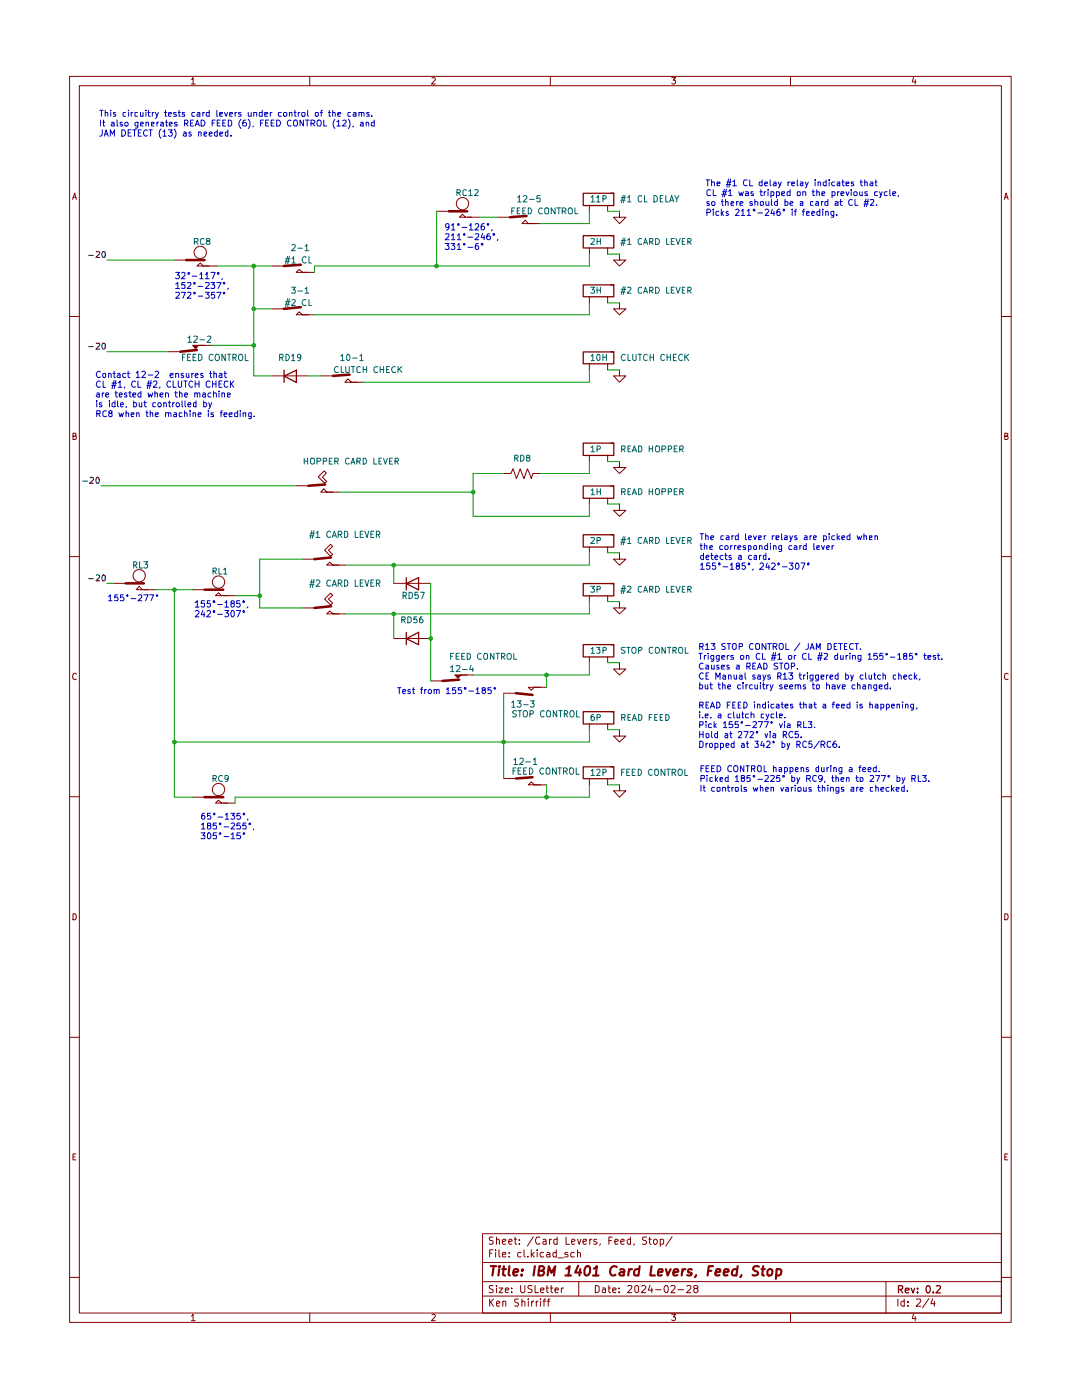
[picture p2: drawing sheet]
<svg xmlns="http://www.w3.org/2000/svg" width="216mm" height="279mm" viewBox="0 0 216 279" stroke-linecap="round" stroke-linejoin="round" font-family="sans-serif">
<g fill="none" stroke="#840000" stroke-width=".2">
<path d="M13.9 15.2h187.9v248.7h-187.9zM15.8 17.1h184v244.9h-184zM38.2 15.8h.2l.1-.3v1.3M38.2 16.8h.7M61.8 15.2v1.9M86.2 15.6l.4-.1 .3 .3-.8 1h.8M109.8 15.2v1.9M134 15.5h.8l-.4 .5h.3l.1 .2-.1 .5-.5 .1-.2-.2M157.7 15.2v1.9M182.3 15.4l-.3 .9h.8M182.6 15.9v.9M14.5 39.8l.4-1.3 .3 1.3"/>
<path d="M14.6 39.4h.6M200.4 39.8l.3-1.3 .5 1.3M200.5 39.4h.6M34.8 51.9h2.4M40.6 53.1l-.6-.6-.7 .6h2.4M40.8 53.1h2.5M54.3 53.1h2.3M61.6 54.4h-2.5l.6-.6 .7 .6h2.3M13.9 63.2h1.9M39.6 68.9l-.6 .7-.6-.7h2.4M199.8 63.2h2M14.6 87h.6v-.5l-.6-.1v1.3l.6-.1v-.3l-.2-.3"/>
<path d="M200.5 87h.6v-.5l-.6-.1v1.3h.4l.2-.1 .1-.3-.4-.3M13.9 111.1h1.9M199.8 111.1h2M15.2 134.5l-.2-.1a.65 .65 0 0 0-.5 .6 .65 .65 0 0 0 .5 .6h.2M201.2 134.5l-.3-.1a.65 .65 0 0 0-.5 .6 .65 .65 0 0 0 .5 .6h.3M13.9 159h1.9M199.8 159h2M14.6 182.4h.4l.2 .1v.6l-.2 .5h-.4zM200.5 182.4h.4l.2 .1 .1 .6-.3 .5h-.4zM13.9 207h1.9M199.8 207h2M14.6 230.9h.4"/>
<path d="M15.2 230.3h-.6v1.2h.6M200.5 230.9h.4M201.1 230.3h-.6v1.2h.6M13.9 254.9h1.9M96.3 246.2h103.5v15.8h-103.5zM96.3 258.7h103.5M96.3 255.8h103.5M96.3 252h103.5M97.7 259.3v1.4M97.7 250.1h.4M97.9 259.8l.6 .9M98.4 256.6h-.7a.57 .57 0 0 0 .1 .6 .57 .57 0 0 0 .6 .2l-.1 .5h-.7"/>
<path d="M98.4 249.4h-.7v1.5M98.4 246.9h-.7l-.1 .2 .1 .4 .7 .2v.5l-.3 .1-.5-.1M98.5 259.3l-.8 .7M98.9 249.4v.2M98.9 249.9v1M99.1 256.5v.2M99.1 247.5l.1-.2 .4 .1 .1 .9M99.1 246.9v1.4M99.1 257.1v.9M99.6 257.1h.7l-.7 .9h.7M99.6 249.4v1.3l.2 .2M100.2 250.4l.7-.1v-.3l-.4-.1-.3 .2v.6l.3 .2 .4-.1"/>
<path d="M100.2 247.8l.7-.1v-.3l-.4-.1-.3 .3 .1 .6h.6M100.3 259.8l.2-.1 .4 .1v.9M100.3 259.7v1M100.8 257.5l.7-.1-.1-.3h-.5l-.1 .1v.6l.2 .2 .4-.1M101.5 247.8l.7-.1-.1-.3-.4-.1-.2 .3 .1 .6h.5M101.6 250.8v.1M101.6 250v.1M102.1 257.8v.2M102.1 257.1v.1M102.6 247.3h.5M102.8 246.9v1.2l.3 .2M103.5 259.3h-.8v.5l.7 .2 .1 .3-.1 .3-.2 .1-.5-.1"/>
<path d="M103.6 248.2v.1M103.6 247.4v.2M103.9 256.5v1.2l.2 .3h.4l.2-.3v-1.2M104 250l-.5-.1-.2 .3 .1 .6h.6M104.1 259.8a.36 .36 0 0 1 .6 .1v.8M104.1 259.3v1.4M104.6 249.4v1.3l.2 .2M105.3 250.8v.1M105.4 259.3h.1M105.4 259.7v1M106 249.4v1.5M106.1 259.7v1"/>
<path d="M106.2 256.6l-.6-.1-.3 .3a.74 .74 0 0 0 .8 .6l.1 .3-.3 .3-.6-.1M106.2 250.4l.4 .5M106.4 246.8l-1.2 1.9M106.5 259.7h-.2l-.2 .3M106.6 249.9l-.6 .5M106.8 256.5v1.5h.6M107 259.7v1M107.2 249.4v.2M107.2 249.9v1M107.4 259.7l-.4 .1v.2M107.7 247l-.6-.1a.82 .82 0 0 0-.3 .8 .82 .82 0 0 0 .6 .6l.3-.1M107.9 259.3h.1"/>
<path d="M107.9 257.5l.6-.1v-.3h-.5l-.1 .1v.6l.1 .2 .5-.1M107.9 259.7v1M108.4 247.4h.5l.1 .9M108.4 259.7h.5M108.5 250l-.5-.1-.2 .3 .1 .6h.6M108.9 259.3h-.3l-.1 .1v1.3M109 247.7h-.5l-.2 .3 .2 .3 .5-.1M109 257.1h.5M109.1 256.5v1.3l.4 .2M109.1 250l.4-.1 .2 .2v.8M109.1 259.7h.6M109.6 247.3v1"/>
<path d="M109.7 259.3h-.2l-.1 .1v1.3M109.7 250.3l-.6 .1v.1l.1 .4 .5-.1M109.8 257.1h.5M110 256.5v1.3l.3 .2M110.1 247.3l-.5 .3M110.7 257.5l.7-.1-.1-.3h-.5l-.1 .1v.6l.2 .2 .4-.1M111 250l-.4-.1-.3 .3 .1 .6h.6M111 249.4v1.5M111.2 247.4l-.5-.1-.2 .3 .1 .6h.6M111.2 246.9v1.4M111.3 251h1.1M112 257.1v.9"/>
<path d="M112.4 257.1h-.2l-.2 .2M112.9 246.9v1.4h.7M113.3 250l-.4-.1-.2 .3 .1 .2h.5l.1 .3-.3 .2-.4-.1M114 247.8l.7-.1-.1-.4-.5 .1-.1 .7 .2 .2 .4-.1M114.6 250l-.5-.1-.2 .3 .1 .6h.6M115.2 250l.4-.1 .2 .2v.8M115.2 247.3l.4 1 .3-1M115.2 249.4v1.5M115.5 255.8v2.9M116.3 247.8l.7-.1v-.3l-.4-.1-.3 .3 .1 .6h.6M117.7 247.3v1M118.1 247.3l-.3 .1-.1 .2"/>
<path d="M118.8 256.5h.3l.5 .4v.7l-.5 .4h-.3zM119 247.4a.36 .36 0 0 0-.5 .2l.6 .4-.2 .3-.4-.1M119.8 248.2l-.2 .3M120.2 257.1h.5l.1 .9M120.8 257.4h-.5l-.2 .2 .2 .4 .5-.1M121.3 257.1h.5M121.5 256.5v1.3l.3 .2M121.5 247.6h.5M122.2 246.9h-.7v1.4M122.3 257.5l.6-.1v-.3h-.6v.1v.6l.1 .2 .5-.1M122.7 247.8l.7-.1-.1-.3-.4-.1-.2 .3 .1 .6h.5M123.5 257.8v.2"/>
<path d="M123.5 257.1v.1M123.9 247.8l.6-.1v-.3l-.4-.1-.2 .3 .1 .6h.5M125.3 256.7l.2-.2h.3l.2 .1 .1 .4-.9 1h.9M125.8 247.4l-.4-.1-.3 .3 .1 .6 .2 .1 .4-.1M125.8 246.9v1.4M126.6 248.2l-.2 .3M126.8 256.6l.3-.1 .3 .3v.9l-.3 .3-.4-.3v-.9zM128 256.7l.2-.2h.3l.4 .3v.2l-1 1h1M129 246.9h-.6l-.2 .2 .2 .4a.57 .57 0 0 1 .6 .5l-.2 .3-.6-.1M129.5 247.3h.5M129.6 246.9v1.2l.4 .2M129.7 256.5l-.3 1h.9"/>
<path d="M130.1 257.1v.9M130.4 247.6l.2-.3h.3l.3 .3v.4l-.3 .3-.4-.1zM130.8 257.4h1.1M131.7 247.4l.5-.1 .2 .2v.7l-.2 .1-.5-.1M131.7 247.3v1.5M132.8 256.5a.75 .75 0 0 1 .6 .8 .75 .75 0 0 1-.6 .7 .92 .92 0 0 1 0-1.5zM133.9 256.7l.6-.2 .2 .3-.1 .3-.7 .9h.8M134.1 246.8l-1.3 1.9M135.3 257.4h1.1M137.1 256.7l.1-.2 .6 .1v.5l-.8 .9h.8M138.7 257.1l-.3-.2 .1-.3a.48 .48 0 0 1 .8 .3l-.2 .2a.56 .56 0 0 0-.6 .2 .56 .56 0 0 0 0 .6 .52 .52 0 0 0 .8-.2v-.3l-.4-.3M176.8 255.8v6.2"/>
<path d="M179.2 259.3v1.4M180.4 259.8l-.3-.1-.4 .3 .2 .6h.5M180.4 259.3v1.4M181.2 259.8v.1M182.9 259.3h.7l.1 .4-.9 1h.9M185.3 259.2l-1.2 1.8M186.1 259.2l-.3 1h.8M186.4 259.7v1M199.8 254.9h2M38.2 262.6l.3-.3v1.3M38.2 263.6h.7M61.8 262v1.9"/>
<path d="M86.2 262.4l.4-.1 .3 .3-.8 1h.8M99.1 260.2l.6-.2v-.2l-.5-.1-.1 .2v.7h.6M109.8 262v1.9M134 262.3h.8l-.4 .5h.3l.1 .2-.1 .5-.5 .1-.2-.2M157.7 262v1.9M181.2 260.5v.2M182.3 262.2l-.3 .9h.8M182.6 262.7v.9"/>
<circle cx="40" cy="50.4" r="1.23"/>
</g>
<path d="M179.3 257.3h.6l.2-.2-.1-.4-.7-.1v1.4M179.6 257.3l.5 .7M180.6 257.5l.8-.1-.1-.3h-.6l-.1 .2 .1 .6h.6M181.8 257.1l.4 .9 .3-.9M183.1 257.9v.1M183.1 257.1v.2M185 256.7l.1-.1a.73 .73 0 0 1 .6 .7 .73 .73 0 0 1-.6 .7l-.1-.1-.2-.5zM186.2 257.9v.1M186.8 256.7l.6-.1 .2 .1 .1 .3-1 1h1" fill="none" stroke="#840000" stroke-width=".25"/>
<g fill="none" stroke="#840000" stroke-width=".42">
<path d="M97.9 252.7h1.1M98.5 252.7l-.2 1.9M99.6 253.3l-.2 1.3M99.7 252.7l-.2 .1h.3l-.1-.1-.1 .2M100.2 253.3h.8M100.5 252.7l-.1 1.6 .1 .2 .3 .1M101.6 252.7l-.1 1.6 .2 .3M102.4 254l.9-.2v-.4l-.6-.1-.2 .3v.9h.7M104.1 254.4v.2M104.3 253.4l.1 .1-.2 .1-.1-.1 .2-.1-.1 .2M106.7 252.7l-.2 1.9M107.5 253.6h.7l.4-.4-.1-.3-.3-.2h-.5l-.3 1.9h.7l.3-.2 .2-.4-.4-.4"/>
<path d="M109.3 254.6l.2-1.9 .5 1.3 .8-1.3-.3 1.9M112.8 254.6h1.1M113 253.2l.7-.5-.3 1.9M115.4 252.6l-.6 1.4h1.2M115.8 253.3l-.2 1.3M116.9 252.9l.5-.2 .3 .3v.9l-.2 .5-.4 .2-.3-.1-.2-.3v-.8zM118.3 254.6h1.1M118.5 253.2l.6-.5-.2 1.9M123.1 252.9l-.1-.1a.81 .81 0 0 0-1.1 .3l-.2 .7 .3 .7 .5 .1 .3-.2M123.7 253.4h.8l.1 .2-.2 1M124.6 253.8l-.7 .1-.3 .2 .1 .4 .1 .1 .7-.1M125.5 253.3l-.1 1.3"/>
<path d="M126.1 253.3a.46 .46 0 0 0-.6 .4M127.6 253.4l-.6-.1-.5 .4 .1 .8h.8M127.6 252.7l-.2 1.9M130 252.7l-.2 1.9h.9M131.3 254l.9-.2v-.4l-.6-.1a1.19 1.19 0 0 0-.3 1.2h.7M132.9 253.3l.3 1.3 .6-1.3M134.4 254l.9-.2v-.4h-.7l-.3 .9 .3 .3 .6-.1M136.2 253.3l-.2 1.3M136.8 253.3a.46 .46 0 0 0-.6 .4M138.1 253.4l-.6-.1-.2 .3v.3l.7 .1 .1 .2-.2 .3h-.8M138.9 254.5l-.3 .4M141.3 253.6h.6"/>
<path d="M142.3 252.7h-.9l-.2 1.9M142.8 254l.9-.2v-.4l-.6-.1a1.19 1.19 0 0 0-.3 1.2h.8M144.4 254l.9-.2v-.4l-.5-.1-.2 .1-.1 .2v.9h.7M147 253.4l-.1-.1a.63 .63 0 0 0-.8 .4l-.1 .5 .2 .3h.7M147.2 252.7l-.3 1.9M148 254.5l-.3 .4M151.4 252.8a.8 .8 0 0 0-1.2 .4 .95 .95 0 0 0 .9 .6l.2 .4a.79 .79 0 0 1-1.1 .3M151.9 253.3h.7M152.3 252.7l-.2 1.8 .3 .1M153.3 253.5l.2-.2a.46 .46 0 0 1 .6 .4l-.1 .7-.6 .2-.3-.2v-.7zM155 253.4a.64 .64 0 0 1 .8 .1v.7a.65 .65 0 0 1-.9 .3M155 253.3l-.2 1.9"/>
</g>
<path d="M17.7 51h.9M19.2 50.3l.5-.1 .2 .3-.8 .9h.8M20.5 50.2a.34 .34 0 0 1 .5 .3v.6l-.3 .3a.77 .77 0 0 1-.2-1.2zM17.7 69.2h.9M19.2 68.6l.5-.1 .2 .3-.8 .9h.8M20.5 68.5h.3l.2 .2v.7l-.3 .3a.75 .75 0 0 1-.2-1.2z" fill="none" stroke="#0f0f0f" stroke-width=".2"/>
<path d="M37.2 51.9h3.6M60 52.8l-3.4 .3" fill="none" stroke="#840000" stroke-width=".51"/>
<path d="M38.4 68.9h2.4h-1.2l-.6 .7z" fill="#840000"/>
<path d="M89.6 42.2h3.6M39.3 69.9l-3.3 .3M60 61.3l-3.4 .3M69.8 74.8l-3.3 .2M64.9 96.7l-3.3 .2M25.1 116.4h3.6M40.8 117.7h3.7M66 111.3l-3.3 .3M66 121l-3.3 .3M40.8 159.1h3.7" fill="none" stroke="#840000" stroke-width=".51"/>
<g fill="none" stroke="#840000" stroke-width=".2">
<path d="M87.1 42.2h2.5M92.9 43.4l-.6-.6-.6 .6h2.5M93.2 43.4h2.5M33.5 70.2h2.5M39.6 68.9h2.5M54.3 75h7.3M54.3 61.6h2.3M61.6 62.8h-2.5l.6-.6 .7 .6h2.3M64 75h2.5M71.3 76.3h-2.5l.6-.7 .7 .7h2.4M59.1 96.9h2.5M63.5 95.2l1.2-1.2 .4 .4-.8 .9 .9 .8-.4 .3z"/>
<path d="M66.5 98.2h-2.5l.6-.7 .6 .7h2.5M22.6 116.4h2.5M28.4 117.7l-.6-.7-.6 .7h2.4M28.7 117.7h2.4M38.4 117.7h2.4M44.2 118.9l-.6-.6-.6 .6h2.4M44.5 118.9h2.4M60.4 111.6h2.3M64.8 109.8l1.2-1.2 .4 .5-.9 .7 .9 .9-.4 .3zM66 118.4l.4 .4-.9 .8 .9 .8-.4 .3-1.2-1.1zM67.7 112.8h-2.5l.6-.6 .7 .6h2.3M78.6 116.4h7.3"/>
<path d="M60.4 121.3h2.3M67.7 122.5h-2.5l.6-.6 .7 .6h2.3M78.6 127.4h7.3M92 134.7l-.6 .6-.6-.6h2.4M38.4 159.1h2.4M44.2 160.3l-.6-.6-.6 .6h2.4M44.5 160.3h2.4"/>
<circle cx="92.3" cy="40.6" r="1.23"/>
<circle cx="27.8" cy="114.9" r="1.23"/>
<circle cx="43.6" cy="116.2" r="1.23"/>
<circle cx="43.6" cy="157.6" r="1.23"/>
</g>
<path d="M16.5 96h.9M18 95.3h.6v.5l-.7 .6h.7M19.2 95.3h.4a.86 .86 0 0 1 0 1.1h-.4zM17.7 115.5h.9M19.2 114.8l.4-.1 .3 .4-.8 .8h.8M20.5 114.8l.2-.1 .3 .3v.7l-.2 .2h-.3l-.2-.4z" fill="none" stroke="#0f0f0f" stroke-width=".2"/>
<path d="M56.7 75.1l2.4-1.2v2.4zM56.7 73.9v2.4M81.1 116.5l2.4-1.2v2.4zM81.1 115.3v2.4M81.1 127.5l2.4-1.3v2.5zM81.1 126.2v2.5" fill="none" stroke="#840000" stroke-width=".25"/>
<path d="M90.8 134.7h2.4h-1.2l-.6 .6z" fill="#840000"/>
<path d="M105.1 43.1l-3.3 .3M91.6 135.6l-3.3 .3M103 138.3l3.3 .4M106.3 155.1l-3.3 .3" fill="none" stroke="#840000" stroke-width=".51"/>
<g fill="none" stroke="#840000" stroke-width=".2">
<path d="M99.3 43.4h2.5M106.6 44.6h-2.5l.7-.7 .6 .7h2.5M117.6 41v1.2M117.6 49.4v1.3M117.6 59.2v1.3M121.2 41v1.2M121.2 49.4v1.3M121.2 59.2v1.3M123.6 50.7v1.2h1.3l-1.3 1.2-1.2-1.2h1.2M123.6 50.7h.1M123.6 42.2v1.2h1.3l-1.3 1.2-1.2-1.2h1.2M123.6 42.2h.1"/>
<path d="M117.6 72.6v1.2M121.2 72.6v1.2M123.6 60.5v1.1h1.3l-1.3 1.2-1.2-1.2h1.2M123.6 60.5h.1M123.6 73.8v1.2h1.3l-1.3 1.3-1.2-1.3h1.2M123.6 73.8h.1M100.5 94.5h1.4l.5-.9 .6 1.9 .8-1.9 .8 1.9 .6-1.9 .8 1.9 .3-1h1.6M117.6 90.8v1.3M117.6 99.4v1.2M121.2 90.8v1.3M121.2 99.4v1.2M123.6 92.1v1.2h1.3l-1.3 1.2-1.2-1.2h1.2"/>
<path d="M123.6 92.1h.1M117.6 109.1v1.2M117.6 118.9v1.2M121.2 109.1v1.2M121.2 118.9v1.2M123.6 100.6v1.3h1.3l-1.3 1.1-1.2-1.1h1.2M123.6 100.6h.1M123.6 110.3v1.3h1.3l-1.3 1.2-1.2-1.2h1.2M123.6 110.3h.1M85.9 135.9h2.4M92 134.7h2.4M100.5 138.3h2.5"/>
<path d="M107.9 137.2h-2.5l.6 .6 .6-.6h2.5M117.6 131.1v1.2M121.2 131.1v1.2M123.6 120.1v1.2h1.3l-1.3 1.2-1.2-1.2h1.2M123.6 120.1h.1M123.6 132.3v1.2h1.3l-1.3 1.2-1.2-1.2h1.2M123.6 132.3h.1M100.5 155.4h2.5M107.9 156.6h-2.5l.6-.6 .6 .6h2.5M117.6 144.4v1.2M117.6 155.4v1.2M121.2 144.4v1.2"/>
<path d="M121.2 155.4v1.2M123.6 156.6v1.2h1.3l-1.3 1.3-1.2-1.3h1.2M123.6 156.6h.1M123.6 145.6v1.3h1.3l-1.3 1.2-1.2-1.2h1.2M123.6 145.6h.1"/>
</g>
<g fill="none" stroke="#840000" stroke-width=".25">
<path d="M116.4 38.6h6.1v2.4h-6.1zM121.9 38.6h.6M116.4 56.9h6.1v2.3h-6.1zM116.4 47h6.1v2.5h-6.1zM121.9 56.9h.6M121.9 47h.6M116.4 70.2h6.1v2.4h-6.1zM121.9 70.2h.6M116.4 88.4h6.1v2.5h-6.1zM116.4 97h6.1v2.4h-6.1zM121.9 88.4h.6M121.9 97h.6"/>
<path d="M116.4 106.7h6.1v2.5h-6.1zM116.4 116.5h6.1v2.4h-6.1zM121.9 106.7h.6M121.9 116.5h.6M116.4 128.7h6.1v2.4h-6.1zM121.9 128.7h.6M116.4 142h6.1v2.5h-6.1zM116.4 153h6.1v2.4h-6.1zM121.9 142h.6M121.9 153h.6"/>
</g>
<g fill="none" stroke="#009600" stroke-width=".2">
<path d="M21.3 51.9h13.5M43.3 53.1h11M50.6 53.1v21.9h3.7M87.1 42.2v10.9M95.7 43.4h3.6M117.6 50.7v2.4h-54.9v1.3M117.6 42.2v2.4h-9.7M121.2 50.7h2.4M121.2 42.2h2.4M21.3 70.2h12.2M42.1 68.9h8.5M50.6 61.6h3.7"/>
<path d="M61.6 75h2.4M117.6 60.5v2.3h-54.9M117.6 73.8v2.5h-45.1M121.2 73.8h2.4M121.2 60.5h2.4M20.2 96.9h38.9M67.7 98.2h26.7M100.5 94.5h-6.1v8.5h23.2v-2.4M117.6 92.1v2.4h-9.7M121.2 92.1h2.4M21.3 116.4h1.3M31.1 117.7h7.3"/>
<path d="M34.8 117.7v41.4h3.6M46.9 118.9h4.9M60.4 111.6h-8.6v9.7h8.6M78.6 112.8v3.6M85.9 116.4v19.5M117.6 110.3v2.5h-48.8M121.2 100.6h2.4M121.2 110.3h2.4M78.6 122.5v4.9M100.5 138.3v17.1M109.1 134.7v2.5M117.6 120.1v2.4h-48.8"/>
<path d="M117.6 132.3v2.4h-23.2M121.2 120.1h2.4M121.2 132.3h2.4M109.1 156.6v2.5M117.6 145.6v2.5h-82.8M117.6 156.6v2.5h-70.7v1.2M121.2 156.6h2.4M121.2 145.6h2.4"/>
</g>
<g fill="none" stroke="#0000c2" stroke-width=".2">
<path d="M19.9 22h.7M20.1 24v1.1M20.2 22v1.2M20.4 25.9l-.1 1.1-.4 .2M20.5 24.4h.4M20.7 24v1.1h.2M20.8 27.2l.4-1.3 .4 1.3M20.9 26.8h.6M21 22.5l.4-.1 .1 .8M21 22v1.2M22 27.2v-1.3l.4 .9 .5-.9v1.3M22.1 22v.1"/>
<path d="M22.1 22.4v.8M22.3 24.5l.3-.1 .2 .2v.5h-.5l-.1-.2 .2-.2 .4-.1M23 22.4h-.3l-.1 .2 .1 .2 .3 .1v.3h-.4M23.4 24v1.1h.1M24.3 25.9a.65 .65 0 0 1 .8 .6 .65 .65 0 0 1-.8 .7zM24.4 24.5h-.4v.2l.4 .1v.3h-.4M25 24.5h.5l.1 .5-.2 .1h-.3l-.2-.1zM25.1 22.4l-.5 .1v.6l.5 .1M25.6 26.5h.4M25.7 22v.1M25.7 22.4v.8M26.2 25.9h-.6v1.3h.6"/>
<path d="M26.2 22.4v.8M26.5 22.4l-.3 .2M26.5 25.9h.7M26.8 25.9v1.3M27.4 22.4l-.5 .1v.6l.5 .1M27.5 24.4l-.1 1.2h-.4M27.5 24.5l-.3-.1-.3 .2v.4l.2 .1h.4M27.6 26.5h.4M28 22.4v.8l.5-.1M28 24.8l.6-.2-.1-.2-.5 .2v.4l.1 .1h.4M28.2 25.9h-.6v1.3h.6M28.5 22.4v.8"/>
<path d="M29.1 22v.1M29.1 24.5h.5v.6M29.1 22.4v.8M29.1 24.4v.7M29.4 26.1l-.3-.2a.65 .65 0 0 0-.5 .6 .65 .65 0 0 0 .5 .7l.3-.2M29.5 22.4h.5M29.6 22v1l.1 .2h.3M29.7 25.9h.7M30.1 25.9v1.3M30.2 24.8l.5-.2v-.1h-.5v.6h.5M30.4 22.4v.8M30.7 22.4h-.2l-.1 .2"/>
<path d="M31 22.4l.3 .8M31.3 24.4v.7M31.6 22.4l-.3 .8-.3 .4M31.7 24.4l-.4 .1v.1M32.1 24.5l.3-.1 .2 .2v.5h-.5l-.1-.2 .2-.2 .4-.1M32.1 25.7a1.44 1.44 0 0 0 0 1.9M32.5 26.2l.4-.3v1.3M32.5 27.2h.7M32.8 22.4h.5M33 22v1.2h.3M33 24.4h.4M33.2 24v1.1h.2"/>
<path d="M33.6 22.8l.6-.1-.1-.3h-.4l-.1 .2 .1 .6h.4M33.6 25.9h.8l-.4 .5h.3v.7l-.5 .1-.2-.2M33.8 24.8l.6-.2-.2-.2-.4 .2v.4l.1 .1h.4M34.8 25.7a1.44 1.44 0 0 1 0 1.9M35.1 22.4h-.4l-.1 .2 .1 .2 .4 .1v.3h-.5M35.3 24.5l-.3-.1-.2 .2 .2 .2h.3v.3h-.5M35.6 22.4h.4M35.7 22v1.2h.3M36.7 26.4l.3-.1 .2 .2v.7M36.8 22.4h-.4l-.1 .2 .1 .2 .4 .1v.3h-.5M36.8 24.6h.6v-.6h-.6v1.1M37.1 24.6l.4 .5"/>
<path d="M37.2 26.6l-.6 .2 .1 .4 .5-.1M38 24.6h.4M38.1 26.4l-.3-.1-.1 .3 .4 .2 .1 .2-.2 .2-.3-.1M38.6 24h-.6v1.1h.6M38.9 22.4h-.5l-.1 .2 .1 .6h.5M38.9 25.1l.5-1.1 .4 1.1M39 24.8h.6M39.4 22.4h.4l.1 .2v.6h-.5v-.4l.5-.1M39.6 26.4h.5v.8M39.6 26.3v.9M40.1 24a.66 .66 0 0 1 .8 .4 .66 .66 0 0 1-.3 .7h-.5zM40.5 22.4v.8"/>
<path d="M40.7 26.8l.5-.2v-.2h-.5v.7h.5M40.8 22.4h-.2l-.1 .2M41.7 22v1.2h-.5v-.8h.5M41.7 26.8l.6-.2-.1-.3-.5 .2v.5l.2 .2 .4-.1M42.3 24.6h.5M42.9 24h-.6v1.1M43.3 22v1.2h.1M43.4 26.4l-.4-.1-.2 .3v.3l.2 .3 .4-.1M43.4 24.6h.4M43.4 25.9v1.3M43.9 22.8l.5-.1v-.3h-.5v.8h.5M43.9 26.8l.6-.2-.2-.3-.4 .2v.5l.1 .2 .4-.1"/>
<path d="M43.9 24h-.5v1.1h.5M44.5 24.6h.4M44.8 22.4l.3 .8 .3-.8M45 24h-.5v1.1h.5M45.5 26.4h-.5v.6l.1 .2 .4-.1M45.5 25.9v1.3M45.6 24h.3l.3 .2v.7l-.1 .2h-.5zM45.8 22.8l.6-.1-.1-.3h-.4l-.1 .2 .1 .6h.4M46.1 27v.2M46.9 22.4v.8M47.2 22.4h-.2l-.1 .2M48.1 22.4h-.4l-.1 .2 .1 .2 .4 .1v.3h-.5"/>
<path d="M48.1 23.8a1.23 1.23 0 0 0 0 1.9M49 24h-.4a.94 .94 0 0 0 0 1.1h.4l.2-.1v-.4l-.2-.1h-.4l-.2 .1M49.5 22.4l.1 .8 .5-.1M49.5 23.8l.4 .5v.8l-.4 .6M50.1 22.4v.8M50.5 25.1v.2M50.6 22.5l.5-.1 .1 .8M50.6 22.4v.8M52 24.6h.4M52.3 22v1.2h-.5l-.1-.7 .6-.1M52.6 24h-.6v1.1M52.8 22.8l.6-.1-.1-.3h-.5v.8h.5"/>
<path d="M53 24.6h.4M53.6 24h-.6v1.1h.6M53.9 22.4v.8M54.1 24.6h.4M54.3 22.4h-.3l-.1 .2M54.7 24h-.6v1.1h.6M55.2 24a.66 .66 0 0 1 .7 .4 .66 .66 0 0 1-.2 .7h-.5zM56.1 22.4h-.5l-.1 .2 .1 .6h.5M56.6 22.6l.1-.2h.4l.1 .2v.4l-.1 .2h-.4l-.1-.2zM57.7 22.5l.5-.1 .1 .8M57.7 22.4v.8M58.1 24a.61 .61 0 0 0-.8 .4 .61 .61 0 0 0 .3 .7h.5"/>
<path d="M58.6 24.1l.5-.1a.86 .86 0 0 1 .1 1.1h-.4l-.2-.1zM58.7 22.4h.4M58.8 22v1l.3 .2M59.5 22.4v.8M59.9 22.4l-.4 .2M60.2 22.6l.2-.2h.4v.8h-.4l-.2-.2zM60.5 24v1.1l-.6-1.1v1.1M61 24h.7M61.3 24v1.1M61.4 22v1l.2 .2M62.1 24.6h.5l.2-.2-.1-.4h-.6v1.1M62.4 24.6l.4 .5"/>
<path d="M63 22.4l.5 .1-.1 .7h-.4zM63.5 24a.46 .46 0 0 1 .6 .4l-.2 .7h-.5a.86 .86 0 0 1 .1-1.1zM63.9 22.4h.4M64.3 22l-.2 .1v1.1M64.6 24v1.1h.6M65.5 22.4h.5M65.7 22v1.2h.3M66.4 22.5l.4-.1 .1 .8M66.4 22v1.2M66.8 23.8a1.44 1.44 0 0 0 0 1.9M67.2 24.3l.4-.3v1.1M67.2 25.1h.7"/>
<path d="M67.4 22.8l.6-.1-.1-.3h-.4l-.1 .2 .1 .6h.4M68.4 24h.4l.3 .3-.8 .8h.8M69.5 23.8a1.44 1.44 0 0 1 0 1.9M69.9 22.4l-.5 .1v.6l.5 .1M70.5 22.4h.5v.2v.6h-.5v-.4l.5-.1M70.5 25.1l-.1 .2M71.6 22.5l.5-.1v.8M71.6 22.4v.8M72 24.5l.3-.1 .2 .2v.5h-.5l-.1-.2 .2-.2 .4-.1M72.1 22.6v-.2h.5v.8M73.1 24.5l.3-.1 .2 .2v.5M73.1 24.4v.7"/>
<path d="M73.7 22.4h-.5v.2v.2l.5 .1v.3h-.5M74.2 23.1v.1M74.7 24v1.1h-.5v-.6h.5M140.9 35.9h.7M141.2 35.9v1.2M141.8 37.9h-.1a.45 .45 0 0 0-.6 .2v.7l.1 .2 .6-.1M142 36.4l.5-.1 .1 .8M142 35.9v1.2M142.3 37.8v1.2h.6M143.1 36.7l.6-.1-.1-.3h-.5v.7h.5M144 38.8h1M144.1 39.8v1l.3 .2"/>
<path d="M144.2 38.3h.8M144.5 37.8l-.3 1.5M144.8 39.8v1.2M145 36.8h.8M145 37.8l-.5 1.5M145 36.3h.9M145.4 38.2l.3-.4v1.2M145.4 35.7l-.4 1.6M145.4 39h.7M145.8 35.7l-.3 1.6M146.2 36.2l.4-.3v1.2M146.2 37.1h.8"/>
<path d="M147.4 38.3l.3 .7 .2-.6 .2 .6 .2-.7M148.8 38.3h.5l.1 .1v.6h-.6v-.3l.6-.2M149.1 36l-.5-.1a.61 .61 0 0 0-.3 .8 .61 .61 0 0 0 .8 .3M149.6 35.9v1.2h.6M150.3 38.3h-.4v.3l.4 .1v.3h-.4M150.6 39.8v1.2M151.6 38.3h.5M151.8 37.8v1.1l.1 .1h.2M152.1 36.3h-.5l-.1 .5a.36 .36 0 0 0 .6 .2M152.1 35.9v1.2M152.5 38.3v.7M152.6 36.7l.6-.1-.1-.3h-.4l-.1 .2v.4l.1 .2 .4-.1"/>
<path d="M152.8 38.3l-.3 .1M153.2 37.8v.1M153.2 38.3v.7M153.7 35.9v1l.1 .2M153.8 39h.5v-.7h-.5v1.2M153.9 39.8v1l.2 .2M154.3 36.3h.5l.1 .8M154.9 36.6l-.6 .1v.1l.1 .3 .5-.1M154.9 39h.6v-.7h-.6v1.2M155.1 39.8v1.2h-.4l-.2-.2 .1-.5h.5M155.3 36.3l.3 .8M155.9 36.3l-.3 .8-.3 .4"/>
<path d="M156 38.7l.6-.2v-.2h-.6v.1v.6h.6M156.6 39.8v1.2h.5l.1-.2-.1-.5h-.5M157.2 36.3v.8M157.7 36.3l-.5 .2M157.7 37.8v1.2h-.6v-.6l.6-.1M158 36.7l.6-.1-.1-.3h-.5v.7h.5M159.1 35.9v1.1l.2 .1M159.1 38.4h.6l-.1 .6-.5-.1zM159.7 36.3h.5v.8M160.2 36.6l-.5 .1v.3h.5M160.2 38.4l.5-.1 .1 .7M160.2 38.3v.7"/>
<path d="M160.7 36.3l.3 .8M161.3 36.3l-.4 1.1-.2 .1M162.1 38.3h.5M162.2 37.8v1.1l.1 .1h.3M162.6 35.9v.1M162.6 36.3v.8M163 38.4l.4-.1 .1 .7M163 37.8v1.2M163.2 36.4l.5-.1v.8M163.2 36.3v.8M164 38.7l.6-.2-.1-.2h-.4l-.1 .1 .1 .6h.4M164.8 36.3h-.4l-.1 .2v.5h.5"/>
<path d="M164.8 35.9v1.2M165.2 39.8v1.2h-.5l-.1-.7h.6M165.4 35.9v.1M165.4 36.3v.8M166 39h.5l.1-.1v-.5l-.1-.1h-.5v1.2M166.5 36.3h-.4l-.2 .2 .1 .5h.5M167 36.3h.6v.8M167.1 38.3v.7M167.5 38.3h-.3l-.1 .1M167.6 36.6l-.6 .1v.3h.6M167.7 39.8v1l.1 .2h.3M167.8 38.7l.6-.2-.1-.2h-.4l-.1 .1 .1 .6h.4"/>
<path d="M168 36.3h.5M168.2 35.9v1l.3 .2M168.8 36.7l.6-.1-.1-.3h-.5v.7h.5M168.8 38.3l.3 .7 .3-.7M169.8 37.8v.1M169.8 38.3v.7M170.1 39.9l-.3-.1a.67 .67 0 0 0-.5 .5 .67 .67 0 0 0 .3 .7l.5-.1M170.4 36.3h-.5l-.1 .2 .1 .2h.5v.3h-.6M170.4 38.4l.1-.1h.4l.1 .1v.5l-.1 .1h-.4l-.1-.1zM170.6 39.8v1.2h.6M171.5 38.3l.1 .7 .4-.1M171.6 36.3h.5"/>
<path d="M171.8 35.9v1l.3 .2M172 38.3v.7M172.6 36.4l.4-.1 .1 .8M172.6 35.9v1.2M172.8 39.7l-.3 1.5M173.1 38.3h-.5v.1l.1 .3h.4v.3h-.5M173.2 39.7l-.3 1.5M173.7 36.3h.4l.1 .8M173.7 39.9h.6v.4l-.6 .7h.6M174.2 36.6l-.5 .1-.1 .1 .1 .3 .5-.1M174.6 36.3h.4M174.8 35.9v1.1l.2 .1"/>
<path d="M175.1 38.3h-.5l-.1 .1 .1 .6h.5M175.5 38.3l.3 .7M176 38.3l-.3 1.1-.2 .1M177 38.3h-.4l-.2 .1v.5l.2 .1h.4M177.5 37.8v1.1l.2 .1M178.1 38.7l.6-.2-.1-.2h-.4l-.1 .1 .1 .6h.4M179.3 39l-.1 .2M35.1 54.4h.7l-.4 .5 .3 .1 .1 .4-.2 .2h-.4l-.1-.1M35.1 56.7l.4-.3v1.2M35.1 58.4l.5-.1 .2 .2-.1 .3-.6 .7h.7M35.1 57.6h.7M36.2 58.3h.8l-.5 1.2"/>
<path d="M36.2 54.5l.2-.1h.3l.2 .1v.5l-.7 .6h.7M36.9 56.4h-.6l-.1 .5h.7v.6h-.7M37.4 56.5l.6-.1 .1 .3-.8 .9h.8M37.4 58.4l.6-.1 .1 .4-.8 .8h.8M37.5 54.4h.2l.1 .2-.1 .2-.2-.1zM38.4 55.1h.9M38.7 56.4h.2v.2l-.1 .1-.2-.1zM38.7 58.3h.2v.3l-.1 .1-.2-.2zM39.5 57.2h1M39.5 59.1h1M39.9 54.8l.3-.4v1.2M39.9 55.6h.7"/>
<path d="M41 54.8l.3-.4v1.2M41 56.5l.6-.1 .1 .2v.3l-.7 .7h.7M41 58.3h.7l-.4 .5 .4 .2v.4h-.7M41 55.6h.7M42.1 54.4h.8l-.5 1.2M42.1 56.4h.7l-.4 .4 .4 .1v.6h-.7M42.8 58.3h-.5l-.1 .6 .1-.1h.5v.6h-.6M43.3 56.4h.8l-.6 1.2M43.3 58.3h.8l-.6 1.2M43.4 54.4h.3v.3l-.2 .1-.1-.2zM44.4 55.5l-.1 .3M44.6 56.4l.3 .2-.2 .1-.2-.1z"/>
<path d="M44.6 58.3l.3 .2-.2 .2-.2-.2zM45.6 57.5l-.2 .2M88.8 48.6h.8l-.4 .4 .4 .2v.5h-.8M88.9 46.7h.6l.1 .5-.8 .6h.8M89.6 45.2l-.1 .2h-.4l-.2-.2v-.3l.3-.3 .4 .2v.8l-.2 .2-.3 .1M90 48.6h.8l-.5 .4 .4 .1v.6h-.7M90.1 45l.3-.4v1.3M90.1 47l.3-.3v1.1M90.1 45.9h.7M90.1 47.8h.7M91.3 44.8l.1-.2 .2 .1v.3h-.2zM91.3 47l.3-.3v1.1"/>
<path d="M91.3 48.9l.3-.3v1.2M91.3 47.8h.7M91.3 49.8h.7M92.2 45.4h.9M92.5 46.7l.3 .1-.2 .2-.1-.2zM92.5 48.6l.3 .2-.2 .1-.1-.1zM93.4 47.3h.9M93.4 49.4h.9M93.6 45h.2l.2-.4v1.3M93.6 45.9h.8M94.8 44.8l.2-.2 .4 .1 .1 .5-.8 .7h.8M94.8 46.7h.6l.1 .5-.8 .6h.8"/>
<path d="M95.4 48.6l-.4 .1-.2 .8a.42 .42 0 0 0 .7 .2l-.1-.6-.3-.1-.3 .3M96.1 48.6h.3v.3h-.2l-.2-.1zM96.3 46.6l-.3 .8h.8M96.6 44.6l-.4 .1-.2 .3v.7l.2 .2 .4-.1v-.6l-.4-.1-.2 .3M96.6 47v.8M97.2 44.8l.2-.2 .1 .2v.2zM97.7 46.7h-.3l-.2 .2v.9a.42 .42 0 0 0 .6-.1 .42 .42 0 0 0 0-.5l-.4-.1-.3 .2M98.2 45.8l-.2 .3M98.4 46.7h.2l.1 .1-.1 .2-.2-.1zM99.3 47.8l-.1 .2M141.1 42.4h.5l.2-.4-.2-.3h-.5v1.3M141.5 40.3h-.4v.3h.4l.1 .2-.1 .2h-.4"/>
<path d="M142.1 40.3h.5v.7h-.4l-.2-.2zM142.3 41.7v.2M142.3 42.2v.8M143.4 42.3a.36 .36 0 0 0-.6 .1l.1 .5h.5M143.9 40.2h.5M143.9 41.7v1.3M144 42.5l.4 .5M144.4 42.2l-.5 .5M144.8 40.3h.5v.7M145.3 42.3l-.3-.1-.1 .2 .5 .4-.2 .2-.3-.1M145.9 40.6l.5-.1v-.2h-.5v.7h.5M146.8 41.9l.4-.2 .3 .4-.8 .9h.8"/>
<path d="M147 40.2v.8M147.3 40.2l-.3 .1v.2M147.7 40.6l.6-.1-.2-.3-.4 .1v.7h.5M147.9 42.1h.2l.2-.4v1.3M147.9 43h.7M149.1 42.1l.3-.4v1.3M149.1 43h.7M150.1 40.3l-.3-.1-.2 .2 .2 .2h.3v.4h-.5M150.3 41.9l.2-.2 .1 .1v.3h-.2zM150.6 40.3l.4-.1 .2 .2v.6M151.2 42.5h.9M151.7 40.3h.6l-.1 .7-.5-.1z"/>
<path d="M152.7 41.9l.1-.2h.4l.2 .3-.7 1h.7M152.8 40.2l.1 .8 .5-.1M153.4 40.2v.8M154.1 41.7l-.3 .9h.8M154.4 42.2v.8M155.6 41.7l-.4 .1-.2 .3v.7l.2 .2 .4-.1v-.6h-.5l-.1 .1M156.2 41.9l.2-.2 .2 .1v.3h-.3zM157.7 40.6l.5-.1-.1-.3-.4 .2v.4v.2h.5M158.1 41.7v.2M158.1 42.2v.8M158.5 42.2h.4M158.9 41.7l-.2 .2v1.1"/>
<path d="M159.7 40.3h.5v.7h-.5v-.4l.5-.1M160.1 42.2h.4M160.5 41.7l-.2 .2v1.1M161 42.6l.5-.2v-.1h-.5v.6h.5M162 42.6l.6-.2-.2-.2-.4 .1v.5l.1 .2 .4-.1M162.2 40.3h-.5v.6l.5 .1M162.8 40.3l.4-.1 .1 .2v.6h-.5l-.1-.3 .6-.2M163.6 42.3l-.4-.1-.2 .2v.4l.2 .2 .4-.1M163.6 41.7v1.3M163.9 40.2v.8M164.2 41.7v.2M164.2 42.2v.8"/>
<path d="M164.3 40.2l-.4 .1v.2M164.8 42.3l.3-.1 .2 .1v.7M164.8 42.2v.8M166.4 42.2v1l-.1 .2h-.4M166.4 42.3l-.4-.1-.2 .2v.4l.2 .2 .4-.1M166.6 40.3l.4-.1 .2 .2v.6h-.6v-.4l.6-.1M167 42.8v.2M167.6 40.2h.5M172.4 40.7h.8M172.5 40.2h.8M174.9 40.9v.1M19.3 78.5h.5v.8"/>
<path d="M19.8 78.7l-.6 .2v.2l.3 .2 .3-.1M20 74.3l-.2-.2a.64 .64 0 0 0-.6 .6 .64 .64 0 0 0 .6 .7l.2-.2M20 76.2l-.2-.2a.6 .6 0 0 0-.6 .7 .6 .6 0 0 0 .8 .5v-.1M20.4 78.4v.9M20.6 74.6h.5v.6l-.2 .2-.3-.1-.1-.2zM20.6 76v1.3h.5M20.7 78.4l-.3 .3M21.1 78.8l.6-.1v-.2l-.4-.1-.2 .2v.5l.2 .2 .4-.1M21.7 74.6l.3-.1 .2 .2v.7M21.7 74.5v.9M22.3 77h.8M22.4 76.5h.9"/>
<path d="M22.5 74.5h.5M22.8 74.1v1.2l.2 .1M22.8 75.9l-.4 1.7M22.9 78.4h.6M23.1 78.1v1l.4 .2M23.1 75.9l-.3 1.7M23.5 74.6l.3-.1 .2 .2v.7M23.6 76.4l.4-.4v1.3M23.6 77.3h.7M23.8 78.8l.6-.1-.2-.3-.4 .2v.5l.2 .2 .3-.1M24 74.8l-.6 .2 .1 .4 .5-.1M24.9 77.2l-.1 .3"/>
<path d="M25.1 74.6l-.4-.1-.2 .3 .1 .5h.5M25.3 78.5l-.3-.1-.2 .2 .2 .2 .3 .1v.3h-.5M25.4 74.5h.5M25.6 74.1v1.1l.3 .2M25.7 78.4h.5M25.9 78.1v1.1l.3 .1M26.5 78.8l.6-.1-.2-.3-.4 .2v.5l.2 .2 .3-.1M27 76.2l-.2-.2a.61 .61 0 0 0-.5 .8 .61 .61 0 0 0 .7 .4v-.1M27.2 74.4l.3-.3v1.3M27.2 75.4h.7M27.5 76v1.3h.6M28.1 78.5l-.3-.1-.3 .3 .1 .5h.5"/>
<path d="M28.1 78.1v1.2M28.3 74.3l.2-.2h.3l.2 .2-.7 1.1h.7M29.3 77h.8M29.4 76.5h.9M29.6 78.4l.1 .9 .3-.6 .2 .6 .3-.9M29.6 74.8h.9M29.7 75.9l-.3 1.7M30.1 75.9l-.3 1.7M30.7 76.2l.4-.2 .2 .4-.7 .9h.7M30.9 78.6l.2-.2 .3 .1v.8M30.9 78.1v1.2M31 74.3l.4-.2 .3 .3-.8 1h.8"/>
<path d="M31.9 77.2l-.1 .3M31.9 78.8l.6-.1v-.2l-.3-.1-.3 .2v.5l.3 .2 .3-.1M33 78.6l.3-.2 .3 .2v.7M33 78.4v.9M34 74.9l.5-.1v-.2l-.4-.1-.1 .2v.5l.1 .2 .4-.1M34 76.2l-.2-.2a.65 .65 0 0 0-.5 .7 .65 .65 0 0 0 .5 .6l.2-.2M34.5 76v1.3h.6M34.9 78.4h.5M35.1 74.6l.4-.1 .1 .2v.7M35.1 78.1v1l.3 .2M35.1 74.5v.9M35.6 76v1l.2 .3 .4-.1v-.2v-1"/>
<path d="M35.8 78.6l.2-.2 .3 .2v.7M35.8 78.1v1.2M36.6 74.6h-.4v.2l.3 .1 .2 .3-.2 .2-.3-.1M36.7 76h.6M36.8 78.8l.6-.1-.1-.3-.5 .2v.5l.2 .2 .3-.1M37 76v1.3M37.2 74.5v.7l.1 .2 .4-.2M37.7 74.5v.9M38.3 74.5v.9M38.4 76.2l-.2-.2a.65 .65 0 0 0-.5 .7 .65 .65 0 0 0 .5 .6l.2-.2M38.6 74.5l-.3 .3M38.9 78.6l.1-.2 .4 .2v.7"/>
<path d="M38.9 78.4v.9M38.9 74.9l.6-.1-.1-.3-.5 .2v.5l.2 .2 .4-.1M38.9 76v1.3M38.9 76.6h.8M39.4 78.6l.1-.2 .4 .1v.8M39.7 76v1.3M40.5 74.6h-.5v.2l.4 .1 .2 .3-.2 .2-.4-.1M40.5 78.5h.5v.8M41 78.7h-.4l-.2 .2 .2 .4 .4-.1M41.8 74.5h.5M41.9 76.2l-.4-.2-.3 .4v.6l.1 .2 .4 .1 .2-.2M42 74.1v1.1l.3 .2"/>
<path d="M42.1 78.5l-.4-.1-.2 .3 .1 .5h.5M42.4 76.6h.7M42.4 76v1.3M42.6 78.6l.2-.2 .4 .2v.7M42.6 78.1v1.2M42.7 74.6h.5v.8M42.7 74.1v1.3M43.1 76v1.3M43.7 78.1h.1M43.7 76.6h.4M43.7 78.4v.9M43.8 74.6h.5v.8"/>
<path d="M44.3 74.8l-.6 .2v.2l.2 .2 .4-.1M44.3 76h-.6v1.3h.6M44.3 78.6l.2-.2 .3 .1v.8M44.3 78.4v.9M44.7 74.5h.5M44.9 74.1v1.1l.3 .2M45.4 78.8l.6-.1-.1-.2h-.5v.7h.5M45.5 76.2l-.3-.2a.65 .65 0 0 0-.5 .7 .65 .65 0 0 0 .5 .6l.3-.2M46 76v1.3M46.1 76.6l.6 .7M46.7 76l-.7 .8M19.3 80v.1"/>
<path d="M19.3 82.6h.6l.1-.6h-.7v1.1M19.3 80.4v.8M19.6 82.6l.4 .5M20.3 80.4h-.3l-.2 .2 .1 .2 .4 .1v.2h-.5M21.3 82h-.3a.67 .67 0 0 0-.5 .5 .67 .67 0 0 0 .2 .6h.6M21.8 80v.1M21.8 80.4v.8M21.9 82.5l-.2-.3 .2-.2h.5v.4a.48 .48 0 0 0-.6 .2 .48 .48 0 0 0 0 .5h.6v-.5l-.2-.1M22.9 80.4h-.3l-.2 .1v.6h.5M22.9 80v1.2M23.5 80v1l.2 .2M23.7 82.4l.3 .7 .2-.5 .2 .5 .2-.7"/>
<path d="M24 80.8l.6-.1-.1-.3h-.4l-.1 .6 .2 .2 .4-.1M25.1 82.5l.5-.1 .1 .7M25.1 82v1.1M25.2 81.1l-.1 .3M26.2 82.7l.6-.1-.1-.2h-.5v.2v.5h.5M26.7 80.4h.3l.3 .2-.1 .5h-.5M26.7 80v1.2M27.3 82.5l.4-.1 .1 .7M27.3 82.4v.7M27.8 80.4v.6l.1 .2 .4-.1M28.3 80.4v.8M28.7 80.4h.5"/>
<path d="M28.9 80v1l.3 .2M29.1 82.4h.5M29.3 82v1l.3 .1M30 82.5l.5-.1v.7M30 82v1.1M31 80.4h-.3l-.2 .1v.6h.5M31 82.7l.6-.1v-.2h-.5l-.1 .2 .1 .5h.5M31.6 80.4h.3l.3 .2-.1 .5h-.5zM32.7 80.5l.2-.1h.2l.1 .8M32.7 80.4v.8M33 82.5l.5-.1 .1 .7M33 82.4v.7"/>
<path d="M33.6 82.6v-.2h.4l.1 .7M33.6 80.4h.4M33.8 80v1.1l.2 .1M34.5 80.4v.8M34.7 82.4h.4l.1 .2v.5h-.5v-.4l.5-.1M34.8 80.4l-.3 .2M35.2 80.4h.4l.2 .2-.1 .5h-.5zM36.3 80v1.1l.2 .1M36.3 82.4h-.5l-.1 .2 .1 .5h.5M36.8 82.5l.5-.1v.7M36.8 82v1.1M36.9 80v1l.2 .2"/>
<path d="M37.5 80.8l.6-.1-.2-.3h-.3l-.1 .6 .2 .2 .3-.1M37.9 82h.1M37.9 82.4v.7M38.5 82.5l.4-.1 .1 .7M38.5 82.4v.7M39.1 80.4h-.3l-.2 .1v.6h.5M39.1 80v1.2M39.5 82.7l.6-.1-.1-.2h-.4l-.1 .2 .1 .5h.4M40.6 80.4h.6v.5a.36 .36 0 0 1-.6 .2M40.6 80v1.2M41.6 82h.1M41.6 82.4v.7"/>
<path d="M41.7 80.4l.2 .8M42.3 80.4l-.6 1.2M42.6 82.4h-.4l-.1 .2 .1 .1 .4 .1v.3h-.5M43.9 82.4h.5M44.4 82h-.3v1.1M44.7 82.7l.6-.1-.1-.2h-.4l-.1 .2 .1 .5h.4M45.7 82.7l.6-.1v-.2h-.5l-.1 .2 .1 .5h.5M47.4 82v1.1h-.5l-.1-.6 .6-.1M47.9 82h.1M47.9 82.4v.7M48.5 82.5l.5-.1v.7M48.5 82.4v.7"/>
<path d="M50.1 83.1h-.5l.1-.7h.4v1.1h-.5M50.7 83.1h.1M21.7 119l.3-.3v1.2M21.7 119.9h.7M23.5 118.7h-.6v.6l.1-.2 .5 .1v.7l-.6-.1M24.6 118.7h-.6v.6l.5-.2 .2 .3v.3l-.1 .2-.6-.1M25.2 118.9l.2-.2 .2 .2-.2 .1zM26.2 119.5h.9M27.6 118.8h.7v.4l-.8 .7h.8M28.7 118.7h.9l-.6 1.2M29.9 118.7h.8l-.6 1.2M31.2 118.9l.1-.2 .2 .2-.2 .1z"/>
<path d="M40.8 119.9h-.6l-.1 .6 .6-.1 .1 .6-.2 .2h-.3l-.2-.2M41.9 119.9h-.5l-.1 .6 .6-.1v.7l-.4 .1-.2-.2M47.8 119.9h-.6v.6l.6-.1a.45 .45 0 0 1 0 .6 .45 .45 0 0 1-.6 .1v-.1M139.7 106.5h.7M139.7 108.9h.4M139.8 112.8l.3-.4v1.2M139.8 113.6h.7M139.9 108.5v1l.2 .1M140 106.5v1.2M140.4 110.9l-.4-.1-.2 .3v.3l.2 .3 .4-.1M140.4 110.4v1.3M140.5 109h.6v.6"/>
<path d="M140.5 108.5v1.1M140.8 107l.4-.1 .1 .8M140.8 106.5v1.2M140.9 111.3l.6-.2-.2-.3-.4 .2v.5l.2 .2 .3-.1M141.6 109.3l.6-.2v-.1h-.6v.6h.6M141.6 112.4h-.5l-.1 .5h.6v.6l-.2 .1-.4-.1M141.8 107.4l.6-.2-.1-.3h-.4l-.1 .2 .1 .6h.4M141.8 110.8h.5M142 110.4v1.1l.3 .2M142.7 111.3l.6-.2-.2-.3-.4 .2v.5l.1 .2 .4-.1M142.8 112.4h-.6v.5h.6v.6l-.5 .1-.1-.1M143.3 112.5l.2-.1h.2v.3l-.2 .1z"/>
<path d="M144.2 109a.36 .36 0 0 0-.6 .1l.1 .5h.5M144.3 110.9l-.4-.1-.2 .3v.3l.2 .3 .4-.1M144.3 113.1h.9M144.4 106.9l-.5 .1v.6l.5 .1M144.6 110.8h.5M144.7 109h.5l.1 .5-.2 .1h-.3l-.2-.1zM144.8 110.4v1.1l.3 .2M145 106.9h.4l.1 .2v.6h-.5l-.1-.3 .6-.2M145.7 112.8l.4-.4v1.2M145.7 113.6h.7M145.8 108.9v.7M145.9 110.9h-.4v.3l.3 .1 .2 .2-.2 .2-.3-.1"/>
<path d="M146.1 106.9v.8M146.1 108.9l-.3 .2M146.4 106.9h-.3v.2M146.6 108.9v.7M146.9 108.9l-.3 .1v.1M147.2 112.9h-.2a.31 .31 0 0 1 .1-.5 .31 .31 0 0 1 .4 .1v.4h-.5l-.1 .2 .1 .4 .2 .1 .3-.1 .1-.1-.1-.5h-.2M147.2 109.3l.6-.2-.1-.2-.5 .2v.4l.1 .1h.4M147.3 106.5v1.2h-.5l-.1-.7 .6-.1M147.4 110.9h.5v.8M147.9 111.1l-.6 .2 .2 .4 .4-.1M148.7 112.4h-.6v.5h.6l.1 .5-.3 .2-.4-.1M148.8 106.5v1l.2 .2"/>
<path d="M148.8 109l-.4-.1-.1 .2 .1 .2h.4v.3h-.5M149.3 112.5l.1-.1 .2 .1-.2 .3zM149.4 107.4l.5-.2v-.3h-.5v.2v.6h.5M149.4 109h.5v.6h-.5M149.4 108.9v1.2M149.9 110.9l-.3-.1-.2 .3v.3l.2 .3 .3-.1M150.3 113.5l-.2 .3M150.4 106.9l.2 .8 .4-.8M150.5 109h.5l-.1 .6h-.4zM150.5 110.9h.5v.8M151 111.1l-.5 .2v.3h.5M151.4 107.4l.5-.2v-.3h-.5v.8h.5"/>
<path d="M151.6 109l.3-.1 .2 .2v.5M151.6 108.9v.7M151.6 110.8v.9M151.6 112.5l.2-.1h.3l.2 .1v.4l-.7 .7h.7M151.9 110.8l-.3 .3M152.5 106.9v.8M152.8 106.9h-.2l-.1 .2M152.8 110.9h-.5v.6l.2 .2 .3-.1M152.8 110.4v1.3M153.1 112.4l-.3 .8h.8M153.2 108.5v1.1h-.5l-.1-.5a.36 .36 0 0 1 .6-.1M153.4 111.5v.2"/>
<path d="M153.4 112.8v.8M153.8 108.5h.1M153.8 108.9v.7M153.9 112.5l.2-.1h.3l.3 .2-.1 .3-.7 .7h.8M154.1 106.9v.8M154.3 109l.4-.1 .2 .2v.5M154.3 108.9v.7M154.5 106.9l-.4 .2M154.9 107.4l.6-.2-.1-.3h-.5v.8h.5M155.2 112.4h.2l.1 .1-.1 .3-.2-.1zM156 106.5v1.2h.1M156 108.9v1l-.2 .2h-.3"/>
<path d="M156 109a.36 .36 0 0 0-.6 .1l.1 .5h.5M156.1 113.1h1M156.6 106.9h.5v.8h-.5v-.3l.5-.2M157.5 112.4h.7l-.4 .5h.4v.6l-.5 .1-.2-.1M157.6 106.9l.2 .8M158 109a.36 .36 0 0 0-.6 .1l.1 .5h.5M158.2 106.9l-.5 1.1-.1 .1M158.5 109l.3-.1 .2 .2v.5h-.5l-.1-.2 .6-.3M159 106.9h-.4v.4l.4 .1 .1 .1-.1 .2h-.4M159 112.4a.68 .68 0 0 1 .4 .6 .68 .68 0 0 1-.4 .6l-.2-.2v-.8zM159.6 108.9v.7M159.9 112.4h.7l-.5 1.2"/>
<path d="M159.9 108.9l-.3 .2M160.5 106.9h.5v.2v.6h-.5l-.1-.3 .6-.2M160.9 108.5v1.1h-.5v-.6h.5M161.1 112.4h.2l.2 .1-.2 .3-.2-.1zM161.6 106.9v.8M162 106.9h-.3l-.1 .2M162.3 107.4l.6-.2-.1-.3h-.4l-.1 .2 .1 .6h.4M162.4 108.5v1.1h.2M163 109.3l.5-.2v-.1h-.5v.6h.5M163.9 108.9l.4 .7 .2-.7M164.3 107.7h.5l.1-.2v-.4l-.1-.2h-.5v1.2M164.9 109.3l.6-.2-.1-.2-.5 .2v.4l.1 .1h.4"/>
<path d="M165.4 106.5v.1M165.4 106.9v.8M166 108.9v.7M166.4 108.9l-.4 .2M166.5 106.9h-.4l-.2 .2v.4l.2 .2h.4M167 106.5v1.2M167.2 107.3l.4 .4M167.6 106.9l-.6 .5M168 107.4l.6-.2-.1-.3h-.4l-.1 .2 .1 .6h.4M169.6 106.5v1.2h-.4l-.2-.2v-.4l.2-.2h.4M171 106.9l.3 .8 .2-.6 .2 .6 .3-.8M172.4 107l.5-.1v.8"/>
<path d="M172.4 106.5v1.2M173.5 107.4l.5-.2v-.3h-.5v.8h.5M174.6 107l.4-.1 .1 .8M174.6 106.9v.8M38.9 120.2h.2l.3-.3v1.3M38.9 122l.6-.2 .2 .3-.1 .3-.7 .7h.8M38.9 121.2h.8M40.5 121.8l-.4 .9h.8M40.7 122.3v.8M41.3 122l.4-.2 .2 .1 .1 .4-.8 .8h.8M42.5 120.1l.2-.2 .1 .1v.2h-.2zM42.5 122l.2-.2 .1 .1v.3l-.1 .1z"/>
<path d="M43.4 120.7h1M43.4 122.6h1M44.9 120.2h.1l.2-.3v1.3M44.9 121.8h.7l-.4 .5 .4 .1v.5l-.2 .2h-.4l-.1-.2M44.9 121.2h.7M46.3 120.4h-.2a.34 .34 0 0 1 .2-.5 .34 .34 0 0 1 .4 .2v.3h-.4l-.2 .3v.2l.2 .3 .4-.2v-.4l-.2-.2M46.3 121.8l.4 .3v.8l-.2 .2a.75 .75 0 0 1-.2-1.3zM47.2 121.8h.8l-.6 1.3M48.4 120.1l.2-.2 .2 .1v.2h-.3zM48.4 122l.2-.2 .2 .1v.3l-.2 .1zM49.4 121.1l-.1 .2M79.3 137.2h.7"/>
<path d="M79.7 137.2v1.2M80.4 138l.5-.1-.1-.3-.4 .2v.5l.1 .1 .4-.1M81.9 137.7l-.4-.1-.1 .2 .1 .2 .4 .1v.2h-.5M82.3 137.6h.4M82.5 137.2v1.1l.2 .1M83.9 137.6h.4M84.3 137.2h-.2v1.2M84.8 137.6v.8M85.1 137.6l-.3 .2M85.7 137.6l.4 .2v.4l-.2 .2-.4-.1-.1-.1v-.4zM86.6 137.8l.2-.2 .3 .2v.6M86.6 137.6v.8"/>
<path d="M87.1 137.8l.2-.2 .3 .1v.7M89.1 137.6l.3-.4v1.2M89.1 138.4h.7M90.9 137.2h-.6v.6h.6v.5h-.6M92 137.2h-.6v.6l.5-.1 .2 .2-.1 .4h-.6M92.7 137.2h.3v.3l-.2 .1-.2-.2zM93.6 137.9h.9M95 137.6l.3-.4v1.2M95 138.4h.7M96.4 137.8l-.2-.3 .1-.3h.5v.5l-.5 .1-.1 .4a.35 .35 0 0 0 .3 .2 .35 .35 0 0 0 .4-.2l-.1-.4h-.2M98 137.2h-.6v.6l.4-.1 .2 .2v.4h-.6M98.6 137.2l.3 .2-.2 .2-.1-.2z"/>
<path d="M139.4 130.4h.7M139.6 129h.6l.1-.5-.7-.1v1.2M139.6 136.7h.4l.2 .2-.1 .5h-.5M139.6 136.2v1.3M139.8 130.4v1.2M140 129l.3 .6M140.3 132.4a.61 .61 0 0 0-.8 .3 .61 .61 0 0 0 .3 .8l.5-.1M140.3 134.5l-.2-.2a.64 .64 0 0 0-.6 .6 .64 .64 0 0 0 .6 .7l.2-.2M140.5 130.8v.8M140.7 136.7v.6l.2 .2 .3-.2M140.8 128.8l.3-.4v1.2M140.8 129.6h.7"/>
<path d="M140.9 130.8h-.3l-.1 .2M140.9 132.8h.4l.1 .1v.6h-.5l-.1-.2 .6-.3M140.9 134.9h.3M141.2 136.7v.8M141.3 130.4v.1M141.3 130.8v.8M141.4 134.3h-.5v1.3h.5M141.6 136.7h.6M141.8 136.2v1.1l.4 .2M141.9 128.4h.8l-.5 .5 .5 .2-.1 .4h-.7M142 132.8v.7l.5-.1M142.4 131.6l-.5-.1-.1-.5 .2-.2h.4v.9l-.2 .3-.3-.1"/>
<path d="M142.5 132.8v.7M142.8 135.6v-1.3l.5 .8 .4-.8v1.3M143.3 136.7h.5M143.4 132.8h-.3l-.1 .1 .2 .3h.2v.3h-.4M143.4 136.2v1.1l.4 .2M143.5 131.6l-.5-.1-.1-.5 .2-.2h.4v.9l-.2 .3-.3-.1M143.9 133.2l.6-.2v-.2h-.5l-.1 .1 .1 .6h.5M144 131.2l.6-.1-.1-.3h-.4l-.1 .2 .1 .6h.4M144.2 136.7h.3l.2 .1v.7M144.2 136.2v1.3M144.3 134.8l.3-.1 .2 .2v.7M144.7 128.4h-.5l-.2 .2 .3 .4 .4 .2v.3h-.7"/>
<path d="M144.8 135l-.6 .2 .2 .4 .4-.1M145.1 128.4h.7M145.1 130.8v.8M145.2 137.1l.6-.1-.2-.3-.4 .1v.5l.2 .2 .3-.1M145.4 134.8l.3-.1 .2 .2v.7M145.4 134.7v.9M145.5 130.8l-.4 .2M145.5 132.8h-.4l-.1 .1 .2 .3h.3v.3h-.5M145.5 128.4v1.2M146.3 128.4h.4l.2 .2v.9l-.5 .1a.86 .86 0 0 1-.1-1.2zM146.3 130.8h-.4l-.1 .2 .1 .2h.3l.2 .1-.1 .3h-.5M146.5 134.7l.1 .8 .2 .1 .2-.2"/>
<path d="M147 132.8h.5v.7h-.5l-.1-.2 .6-.3M147 134.7v.9M147.5 129h.5l.2-.4-.2-.2h-.5v1.2M147.6 134.8l.3-.1 .2 .2v.7M147.7 136.7h-.3l-.2 .2v.3l.2 .3 .3-.1M147.8 130.8h.5l.1 .2-.1 .6h-.5zM148.1 135l-.6 .2 .2 .4 .4-.1M148.3 136.2v.2M148.3 136.7v.8M148.7 134.3v1l.1 .3M148.8 136.7v.8M148.9 130.9l.5-.1v.8"/>
<path d="M148.9 130.8v.8M149 133h.5l.2-.2v-.4l-.7-.1v1.2M149.2 136.7l-.4 .2M149.3 133l.4 .5M150.1 136.7h-.3l-.3 .2v.3l.3 .3 .3-.1M150.2 132.9h.4M150.3 128.5l-.5-.1a.61 .61 0 0 0-.3 .8 .61 .61 0 0 0 .8 .3M150.6 134.8h-.4v.2l.4 .1v.4h-.4M150.6 136.7v.6l.2 .2 .3-.2M150.8 128.6l.2-.2h.4l.2 .2v.9l-.3 .1-.5-.1zM150.8 132.3h-.6v1.2h.6M151.1 133.5l.5-1.2 .4 1.2"/>
<path d="M151.1 136.7v.8M151.2 134.8h.5v.8M151.3 133.2h.6M151.6 130.5l-.2-.1a.67 .67 0 0 0-.5 .5 .67 .67 0 0 0 .2 .7l.5-.1M151.7 135l-.6 .2 .2 .4 .4-.1M151.7 136.2v.2M151.7 136.7v.8M152.1 130.4v1.2h.6M152.1 136.7h.6M152.2 134.7l.3 .9M152.3 136.2v1.1l.4 .2M152.4 132.3a.66 .66 0 0 1 .7 .5 .66 .66 0 0 1-.3 .7h-.4z"/>
<path d="M152.8 128.4v1.2l-.7-1.2v1.2M152.8 134.7l-.4 1.1-.2 .1M153 136.7v.8M153.2 128.4h.7M153.3 136.7l-.3 .2M153.5 128.4v1.2M153.7 134.8l-.4-.1-.1 .3 .1 .1h.4l.1 .2a.36 .36 0 0 1-.6 .2M153.7 136.7l.2 .8M153.9 131.3h.9M154 130.8h.9M154.3 129h.6l.1-.4-.1-.2h-.6v1.2M154.3 136.7l-.5 1.1h-.1"/>
<path d="M154.3 130.2l-.3 1.6M154.6 129l.4 .6M154.8 130.2l-.4 1.6M155.2 130.7l.3-.3v1.2M155.2 132.4h-.7l-.1 .3 .6 .3 .2 .4-.2 .1h-.6M155.2 135l.6-.1v-.5l-.6-.1v1.3M155.2 131.6h.8M155.5 135l.4 .6M155.5 132.3h.7M155.6 128.4h.5a.77 .77 0 0 1-.1 1.2l-.4-.1a.87 .87 0 0 1 0-1.1zM155.9 132.3v1.2M156 136.7h-.2l-.3 .2 .5 .2 .1 .2-.1 .2-.5-.1"/>
<path d="M156.3 134.6h.2l.1-.3v1.3M156.3 135.6h.8M156.6 137.1l.5-.1-.1-.3-.4 .1v.5l.1 .2 .4-.1M156.6 132.5l.3-.2 .3 .1a.87 .87 0 0 1 0 1.1h-.5l-.1-.3zM156.8 128.4v1.2h.6M157.4 130.8h.4l.2 .2-.2 .6h-.4zM157.4 134.3h.8l-.5 .5 .5 .1v.5l-.2 .2h-.4l-.2-.2M157.6 137.1l.6-.1v-.3h-.5l-.1 .1v.5l.1 .2 .5-.1M157.9 133l.6-.1v-.5l-.6-.1v1.2M158.5 130.8v.8M158.7 136.7h.4l.2 .1v.7M158.7 136.7v.8"/>
<path d="M158.8 130.8h-.2l-.1 .2M159.1 133.4v.1M159.3 136.8l.1-.1 .4 .1v.7M159.4 134.7h.5M159.6 134.3v1l.2 .3h.1M159.6 128.4l-1.1 1.5M160.4 134.7v.9M160.7 134.7l-.3 .1v.2M160.7 136.7h-.3l-.1 .2 .5 .4-.2 .2-.3-.1M160.9 130.5l-.3-.1a.67 .67 0 0 0-.5 .5 .67 .67 0 0 0 .3 .7l.5-.1M161.1 134.3v.2M161.1 134.7v.9"/>
<path d="M161.3 128.4v.9l-.2 .2-.3 .1M161.4 130.4v1.2h.6M161.6 129.6l.5-1.2 .4 1.2M161.8 129.3h.6M162.1 136.7h.5M162.2 134.7v1l-.1 .2h-.5M162.2 134.8h-.6v.6l.2 .2 .4-.1M162.2 136.2v1.1l.4 .2M162.9 129.6v-1.2l.4 .9 .4-.9v1.2M162.9 136.7h.6v.6l-.2 .2-.4-.2zM163.1 131.3h.9M163.2 130.8h.9"/>
<path d="M163.3 134.7v1l-.1 .2h-.5M163.3 134.8h-.6v.6l.2 .2 .4-.1M163.6 130.2l-.4 1.6M163.8 135.1l.6-.1-.1-.3-.5 .1v.7h.5M164 130.2l-.3 1.6M164.4 130.5h.7v.4l-.7 .7h.7M164.9 136.7h.5l.1 .1v.7M164.9 134.7v.9M164.9 136.2v1.3M165.2 128.4h.5l.2 .3v.7l-.4 .2h-.3zM165.3 134.7l-.4 .1v.2M165.6 135.1l.6-.1-.2-.3-.4 .2v.4l.2 .3 .3-.1"/>
<path d="M166 136.7h.5l.1 .1v.7M166.5 129h.3M166.6 137l-.6 .1v.3h.6M167 128.4h-.5v1.2h.5M167 136.7l.3 .8 .3-.8M167.1 130.4v1.2h-.5v-.8h.5M167.2 134.8l-.3-.1-.3 .3v.3l.3 .3 .3-.1M167.2 134.3v1.3M167.3 128.4h.8M167.7 130.8v.8l.5-.1M167.7 128.4v1.2M168.1 137.1l.6-.1-.2-.3h-.4v.7h.5"/>
<path d="M168.2 130.8v.8M168.5 129h.3M168.7 134.8l.4-.1 .2 .3v.3l-.2 .3-.4-.1M168.7 134.3v1.3M168.8 130.8v.8M169 128.4h-.5v1.2h.5M169.2 130.8h-.3l-.1 .2M169.6 130.4v.1M169.6 130.8v.8M169.8 134.7l.2 .9M170.1 130.9l.5-.1 .1 .8M170.1 130.8v.8"/>
<path d="M170.3 128.5l-.5-.1a.61 .61 0 0 0-.3 .8 .61 .61 0 0 0 .8 .3M170.3 134.7l-.4 1.1-.1 .1M170.6 136.7a.36 .36 0 0 0-.6 .2l.1 .5h.5M170.6 128.4h.7M170.9 128.4v1.2M171.1 136.7h.4l.1 .1v.7M171.1 136.2v1.3M171.7 129.5v.1M171.8 131.6l-.6-.1 .1-.7h.5v.9l-.3 .3-.3-.1M172.2 134.8l-.3-.1-.3 .3v.3l.3 .3 .3-.1M172.2 136.7h.4l.1 .1v.7M172.7 134.3v1l.2 .3"/>
<path d="M172.7 137h-.4l-.2 .2 .2 .3 .4-.1M173.2 130.7l.4-.3v1.2M173.2 131.6h.7M173.3 136.7h.5v.8M173.3 136.7v.8M173.4 134.7v.8l.3 .1 .2-.2M173.9 134.7v.9M174.3 134.7h.5M174.5 134.3v1.2l.3 .1M174.9 136.7v1.1h-.5M174.9 136.7h-.3l-.3 .2v.3l.3 .3 .3-.1M175 130.4h-.6l-.1 .6 .2-.2h.3l.3 .3-.1 .4h-.7"/>
<path d="M175.4 137.1l.6-.1v-.3h-.4l-.2 .1v.5l.2 .2 .4-.1M175.7 134.8l-.4-.1-.2 .3v.3l.2 .3 .4-.1M176.2 130.4h-.6l-.1 .6 .2-.2h.3l.2 .2v.5h-.7M176.2 134.8h.5v.8M176.2 134.3v1.3M176.7 130.6l.2-.2 .2 .2-.2 .1zM177.1 136.7h-.6v.6l.2 .2 .4-.1M177.1 136.2v1.3M177.6 137.3v.2M177.6 131.2h1M178.7 134.8h-.5v.6l.2 .2 .3-.1M179.2 130.7l.3-.3v1.2"/>
<path d="M179.2 131.6h.6M179.3 134.8l.4-.1 .1 .2v.7M179.3 134.3v1.3M180.3 135.1l.6-.1-.1-.3-.5 .2v.4l.2 .3 .4-.1M180.5 130.9l-.2-.3 .2-.2 .4 .1v.3a.48 .48 0 0 0-.5 .2 .48 .48 0 0 0 0 .6l.5-.1v-.5l-.1-.1M182 134.8l-.4-.1-.2 .3v.3l.2 .3 .4-.1M182 130.4h-.5l-.1 .6 .2-.2 .4 .1v.7l-.6-.1M182.5 134.3v1.3M182.6 130.6l.2-.2 .2 .1-.2 .2zM182.6 135l.4 .6M183 134.7l-.5 .4M183.6 135.5l-.2 .2"/>
<path d="M184.3 130.8h.5M184.5 130.4v1l.1 .2h.2M185.2 131.2l.6-.1-.1-.3h-.5v.8h.5M186.7 130.8h-.4l-.1 .2 .1 .2h.4v.4h-.5M187 130.8h.5M187.2 130.4v1l.1 .2h.2M188 131.5v.1M139.6 140.7h.6l.1-.5-.7-.1v1.2M139.6 142.1v.1M139.6 144.7h.5l.2-.2v-.4l-.7-.1v1.2M139.6 147.9h.4l.3 .4v.5l-.3 .4h-.4zM139.6 142.5v.8"/>
<path d="M139.6 146v1.2M139.6 146.6h.7M139.9 155.4h.6v-.5l-.6-.1v1.2M139.9 153.3h.4M139.9 156.7v1.2M140 140.7l.3 .6M140.2 143.2v.1M140.3 157.1h.4M140.3 146v1.2M140.5 152.8h-.6v1.2M140.5 156.7v1l.2 .2M140.7 142.8h.6l-.1-.3h-.4l-.1 .2 .1 .6h.4"/>
<path d="M140.9 144v.1M140.9 146.5h.5v.7h-.3l-.2-.1zM140.9 153.3h.4M140.9 140.7h.3M140.9 144.4v.8M140.9 148.3v.9M141.1 154.8v.1M141.1 155.2v.8M141.2 148.3h-.1l-.2 .3M141.4 140.1h-.5v1.2h.5M141.5 152.8h-.6v1.2h.6M141.6 148.5l.1-.2 .5 .2v.5l-.2 .2-.4-.2z"/>
<path d="M141.7 141.3l.5-1.2 .4 1.2M141.8 143.2v.1M141.9 141h.6M142 144.5h-.6v.6l.6 .1M142 146v1.1l.2 .1M142 153.3h.4M142.2 155.2l-.6 .1v.6h.6M142.5 144v1.2M142.6 152.8h-.6v1.2h.6M142.6 157.1h-.4l-.2 .2v.4l.2 .2h.4M142.6 144.8l.3 .4M142.7 148.4l.4-.1 .2 .2v.5l-.2 .2-.4-.1"/>
<path d="M142.7 148.3v1.3M142.8 154.8v1.2M142.8 155.5l.4 .5M142.9 144.4l-.4 .5M143 140.1h.4a.66 .66 0 0 1 .3 .8 .66 .66 0 0 1-.7 .4zM143.1 152.8h.5a.66 .66 0 0 1 .2 .8 .66 .66 0 0 1-.7 .4zM143.1 157.2h.6l-.1 .7-.5-.1zM143.2 146.5l-.4-.1-.2 .2 .1 .6h.5M143.2 155.2l-.4 .4M143.2 146v1.2M143.3 142.5h.5l.1 .2v.6h-.6v-.5h.6M143.7 155.5h.5v-.3h-.5v.7h.5"/>
<path d="M143.8 148.4l.4-.1 .2 .2v.5l-.2 .2-.4-.1M143.8 148.3v1.3M144.2 157.2l.5-.1 .1 .8M144.2 157.1v.8M144.4 144.4l.3-.4v1.2M144.4 145.2h.6M144.7 146.5l.3-.1 .2 .2v.6M144.9 148.8l.6-.1-.2-.4-.4 .1v.7h.5M145.1 157.1h.5M145.1 140.7h.4M145.2 146.6l-.6 .3 .2 .3h.4M145.3 155.2h-.5l-.1 .5a.36 .36 0 0 0 .6 .2"/>
<path d="M145.3 156.7v1l.1 .2h.2M145.3 154.8v1.2M145.6 146.4h.5M145.7 140.1h-.6v1.2M145.8 146v1.2h.3M145.9 142.5h-.4l-.2 .2v.4l.2 .2h.4M146 152.9l-.5-.1a.61 .61 0 0 0-.3 .8 .61 .61 0 0 0 .8 .3M146.1 157.1v.8M146.1 144h-.6v.6l.6-.1 .1 .2v.3l-.1 .2-.6-.1M146.2 140.7h.4M146.4 157.1h-.3v.2M146.4 142.1v1l.2 .2"/>
<path d="M146.5 148.4l-.4-.1-.2 .3 .1 .5h.5M146.5 147.9v1.3M146.7 155.1l.4-.3v1.2M146.7 140.1h-.5v1.2h.5M146.7 156h.7M146.8 157.1l.5 .1-.1 .7-.5-.1zM147.1 142.5v.8l.5-.1M147.3 144h-.6l-.1 .6 .6-.1 .1 .6h-.7M147.3 146.1l.2-.1h.3l.2 .1v.4l-.7 .7h.7M147.3 140.7h.4M147.6 142.5v.8M147.8 140.1h-.5v1.2h.5"/>
<path d="M147.8 144.2l.2-.2 .2 .1-.2 .3zM147.9 156.7v1.2h.2M148 148.4l.3-.1 .2 .2v.7M148 142.5h.4M148.1 155.3l-.2-.1v-.3l.5-.1 .2 .2-.1 .2-.6 .2v.5l.2 .1h.2l.3-.3-.1-.3-.2-.1M148.2 142.1v1.2h.2M148.4 152.8v1.2l-.7-1.2v1.2M148.4 140.1h.4a.66 .66 0 0 1 .3 .8 .66 .66 0 0 1-.7 .4zM148.4 146h.9l-.5 1.2M148.5 148.7h-.4l-.2 .1 .2 .4 .4-.1M148.8 144.8h.9M148.8 152.8h.7"/>
<path d="M148.9 157.1h-.4l-.1 .2 .2 .3h.3v.3h-.5M148.9 148.3h.5M149.1 147.9v1.2l.3 .1M149.2 152.8v1.2M149.4 142.5h-.5l-.1 .2v.4l.1 .2h.5M149.7 154.8h-.6l-.1 .6 .2-.2h.3l.2 .2v.5h-.7M149.7 146.1l.4-.1 .3 .3-.8 .9h.8M149.9 142.6l.5-.1 .1 .8M149.9 142.1v1.2M149.9 153.4l.7-.1v-.4l-.7-.1v1.2M150.2 144.1l.5-.1 .3 .3-.8 .9h.8M150.3 154.8h.2l.1 .1-.1 .2-.2-.1z"/>
<path d="M150.3 157.1l.2 .8 .3-.6 .2 .6 .2-.8M150.3 153.4l.3 .6M150.5 140.1v.1M150.5 140.5v.8M150.6 147.9h.7l-.3 .5 .3 .1v.5l-.2 .2h-.3l-.2-.2M150.9 146.1l.1-.1 .2 .1-.1 .2zM151.1 140.6l.5-.1v.8M151.1 140.5v.8M151.2 155.5h.9M151.3 152.8h.4l.2 .2v.8l-.5 .2a.86 .86 0 0 1-.1-1.2zM151.3 144h.8l-.5 1.2M151.7 157.2l.4-.1 .1 .8"/>
<path d="M151.7 156.7v1.2M152.1 147.9l-.3 .9h.8M152.4 142.5l-.5 .1v.6l.5 .1M152.4 148.3v.9M152.5 152.8v1.2h.5M152.5 144h.8l-.5 1.2M152.7 154.9l.5-.1 .1 .3-.7 .9h.7M152.7 146.4l.2 .8 .3-.8M152.7 157.6l.6-.2-.1-.3h-.4l-.1 .2 .1 .6h.4M152.7 140.5h-.5l-.1 .2 .1 .5h.5M152.7 140.1v1.2M152.8 142.5l.4 .8"/>
<path d="M153 148.1l.4-.2 .3 .4-.8 .9h.8M153.3 140.1v.1M153.3 140.5v.8M153.4 142.5l-.2 .8-.4 .4M153.7 146v.1M153.7 146.4v.8M153.8 154.9l.5-.1 .2 .2-.7 1h.7M153.8 144.2l.1-.2 .2 .1-.2 .3zM153.8 157.2l.5-.1v.8M153.8 157.1v.8M154.2 148.1l.1-.2 .2 .2-.1 .2zM154.3 146.5l.3-.1 .2 .2v.6"/>
<path d="M154.3 153.3l.2-.1h.4v.8M154.3 152.8v1.2M154.4 140.5h-.5l-.1 .6a.36 .36 0 0 0 .6 .1M154.4 142.5h-.5l-.1 .2 .1 .6h.5M154.8 146.6l-.6 .3 .1 .3h.5M154.9 140.5h.5l.1 .8M154.9 142.1v1l.2 .2M155.5 153.2h.5v.8M155.5 140.8l-.6 .1v.2l.1 .2 .5-.1M155.5 142.8h.6l-.1-.3h-.5v.8h.5M155.5 144.4l.3 .8 .3-.8M155.6 154.8h-.6l-.1 .6 .2-.2h.4l.1 .2v.5h-.7"/>
<path d="M155.8 157.1l.2 .8 .4-.8M155.9 140.5h.4M156 153.5l-.5 .1v.3h.5M156 140.1v1l.3 .2M156 148.4l.4-.1 .2 .3v.3l-.2 .3-.4-.1M156 147.9v1.3M156.2 154.8h.3l.1 .1-.2 .2-.3-.2zM156.3 146.6h.6v-.5l-.6-.1v1.2M156.6 153.2h.5v.6a.36 .36 0 0 1-.5 .1M156.6 144v.1M156.6 144.4v.8M156.6 153.2v1.2"/>
<path d="M156.6 146.6l.4 .6M156.6 140.9l.6-.1v-.3h-.5l-.1 .2 .1 .5h.5M156.6 143.2v.1M156.8 157.1h.4l.1 .2v.6h-.5l-.1-.2 .6-.3M157.1 148.3l.2 .9M157.1 144.5l.4-.1 .2 .2v.6h-.6v-.2l.1-.2 .5-.1M157.6 148.3l-.5 1.3M157.7 153.2h.5v.6a.36 .36 0 0 1-.5 .1M157.7 153.2v1.2M157.9 157.1v.8M158 155.2l.6 .1v.6h-.6M158 154.8v1.2"/>
<path d="M158.2 140.5h-.5v.4h.4l.1 .2-.1 .2-.4-.1M158.2 146.1l-.2-.1a.64 .64 0 0 0-.6 .6 .64 .64 0 0 0 .6 .6l.2-.1M158.2 157.1h-.2l-.1 .2M158.7 156.7v.1M158.7 157.1v.8M158.8 153.6l.5-.1v-.3h-.5v.7h.5M159 148.6l.6-.1v-.5l-.6-.1v1.3M159 155.2l.3 .8M159.2 144.7l.6-.1v-.5l-.6-.1v1.2M159.3 157.1h.4l.2 .2v.4l-.2 .2h-.4zM159.3 146h-.6v.6l.6-.1v.7h-.5l-.1-.1M159.3 148.6l.4 .6"/>
<path d="M159.4 144.7l.5 .5M159.5 140.5h.5M159.6 155.2l-.4 1.1-.2 .1M159.7 140.1v1l.3 .2M159.9 153.3l.1-.1 .4 .1v.7M159.9 147.1v.1M159.9 153.2v.8M160.4 157.1v.8l.5-.1M160.4 140.6l.5-.1v.8M160.4 144v1.2h.6M160.4 140.1v1.2M160.9 148.1l-.4-.2-.3 .4 .1 .7 .2 .2 .4-.2"/>
<path d="M160.9 157.1v.8M161 155.4h.5l.2-.2-.1-.3-.6-.1v1.2M161.3 153.2h-.3l-.1 .2 .5 .4-.2 .2-.3-.1M161.3 144h.7l-.4 .5 .4 .1v.5h-.7M161.3 155.4l.4 .6M161.5 140.5h.5v.8M161.9 157.1h-.4l-.1 .2 .1 .3h.4v.3h-.5M162 140.8l-.5 .1v.3h.5M162 147.9h-.5l-.1 .6h.6v.6l-.5 .1-.1-.2M162.4 140.5h.5M162.6 140.1v1l.3 .2M162.6 145.1v.1"/>
<path d="M162.9 154.9l-.5-.1a.61 .61 0 0 0-.3 .8 .61 .61 0 0 0 .8 .3M163.2 157.1h.5M163.3 153.2h-.3l-.2 .1v.6h.5M163.3 156.7v1l.1 .2h.3M163.3 152.8v1.2M163.5 147.9l-1.1 1.5M163.8 148.6l.7-.1 .1-.3-.3-.3h-.5v1.3M163.9 153.2v.6l.2 .2 .3-.1M164.1 155.3l-.3 .2h-.2l-.3-.2 .1-.4 .5-.1 .2 .2-.2 .9-.4 .1M164.1 157.2l.4-.1 .1 .8M164.1 156.7v1.2M164.2 148.6l.4 .6"/>
<path d="M164.3 140.5h.4l.1 .8M164.4 153.2v.8M164.6 155.9l-.1 .2M164.8 140.8l-.5 .1-.1 .2 .1 .2 .5-.1M165 153.2v.8M165.2 156.7v.1M165.2 157.1v.8M165.4 153.2l-.4 .2M165.7 157.2l.5-.1 .1 .8M165.7 157.1v.8M165.8 152.8v.1M165.8 148.1l-.3-.2a.65 .65 0 0 0-.5 .6 .65 .65 0 0 0 .5 .7l.3-.2"/>
<path d="M165.8 153.2v.8M165.9 155.2h.5M166 140.5h.5M166.1 154.8v1.1l.3 .1M166.4 153.3l.1-.1 .4 .1v.7M166.4 153.2v.8M166.5 140.1h-.2l-.1 .2v1M166.8 155.3l.4-.1 .1 .8M166.8 147.9l-.3 .2a.7 .7 0 0 0 0 1.1h.2l.3-.3-.1-.4-.4-.1-.3 .3M166.8 154.8v1.2M166.9 140.9l.6-.1-.1-.3h-.4l-.1 .2v.4l.1 .2 .4-.1M167.4 157.9l-.6-.1 .1-.7h.5v1l-.3 .2-.3-.1"/>
<path d="M167.5 149v.2M167.8 155.5h.6l-.1-.3h-.4l-.1 .2v.4l.2 .2 .3-.1M167.9 140.9l.6-.1v-.3h-.5l-.1 .2v.4l.2 .2 .4-.1M168 153.2v1l-.3 .2-.2-.1M168 153.2h-.4l-.2 .2 .1 .5h.5M168.3 157.1h-.4v.4l.4 .1 .1 .1-.1 .2h-.4M168.9 155.3l.5-.1v.8M168.9 155.2v.8M169.5 153.2h.3l.2 .1v.7M169.6 140.5l-.6 .1v.6h.6M169.6 140.1v1.2M169.8 157.1h.6v.8h-.6v-.2l.1-.2 .5-.1"/>
<path d="M170 153.5l-.5 .1-.1 .2 .2 .2 .4-.1M170.8 155.2h.5M170.9 154.8v1l.4 .2M170.9 157.1v.8M171 140.1v.1M171 140.5v.8M171.3 157.1h-.3l-.1 .2M171.4 153.2h.4M171.6 155.3l.5-.1v.7h-.5zM171.6 157.6l.6-.2-.1-.3h-.4l-.1 .2 .1 .6h.4M171.8 152.8l-.3 .2v1M172 140.5h-.4l-.1 .2 .1 .2h.4l.1 .2-.1 .2-.5-.1"/>
<path d="M172.1 153.6l.6-.1v-.3h-.3l-.3 .1v.5l.3 .2 .3-.1M173.2 153.6l.6-.1-.1-.3h-.5v.7h.5M173.6 140.6l.4-.1 .1 .8M173.6 140.1v1.2M173.7 154.9l.5-.1 .1 .3-.7 .9h.7M174.2 157.1l-.5 .1v.6l.5 .1M174.7 140.5h.4l.1 .8M174.8 154.8h.7l-.5 1.2M174.8 157.2l.4-.1 .1 .8M174.8 156.7v1.2M174.8 153.2h-.3l-.3 .2 .1 .5h.5M174.8 152.8v1.2"/>
<path d="M175.2 140.8l-.5 .1-.1 .2 .2 .2 .4-.1M175.4 153.9v.1M175.8 157.6l.6-.2-.1-.3h-.4l-.1 .2 .1 .6h.4M175.8 141.2h.5l.1-.5-.2-.2h-.4v1.2M175.9 154.8h.8l-.5 1.2M176.9 141.2h.5l.1-.5-.2-.2h-.4v1.2M177.2 154.8h.3v.2l-.2 .1-.2-.2zM177.4 157.1h-.4l-.2 .2v.4l.2 .2h.4M177.9 140.9l.6-.1-.1-.3h-.4l-.1 .2v.4l.2 .2 .3-.1M177.9 156.7v1.2M178.1 157.5l.3 .4M178.4 157.1l-.5 .5"/>
<path d="M178.8 157.6l.6-.2-.1-.3h-.4l-.1 .2 .1 .6h.4M179 155.2h.5l.1 .5a.36 .36 0 0 1-.6 .2M179 140.6l.5-.1v.8M179 140.5v.8M179 154.8v1.2M180 155.2l.3 .8M180.1 140.1v.1M180.1 140.5v.8M180.4 156.7v1.2h-.4l-.1-.7 .5-.1M180.6 155.2l-.4 1.1-.2 .1M180.7 140.6l.4-.1 .1 .8M180.7 140.5v.8"/>
<path d="M181 157.8v.1M182 155.4h.5l.1-.5-.6-.1v1.2M182.3 141.2h-.5l-.1-.5 .2-.2h.4v1l-.3 .2-.2-.1M182.3 155.4l.3 .6M183 141.2l-.2 .3M183.2 154.8v1.2h.5M184.1 154.8h.7l-.4 .4 .4 .3-.1 .4h-.6M185.3 155.9v.1M40.1 166.2h.8l-.4 .5h.3v.7l-.7-.1M40.2 164.6l.4-.3v1.1M40.2 165.4h.7M40.8 162.3l-.4 .1-.2 .8a.35 .35 0 0 0 .4 .3 .35 .35 0 0 0 .3-.3v-.2l-.3-.3-.3 .1-.1 .2"/>
<path d="M41.5 166.3l.2-.1a.75 .75 0 0 1 .2 1.2h-.3l-.2-.2zM41.6 164.8l-.2-.1v-.4h.6v.4l-.6 .1 .1 .6h.4l.2-.1v-.3l-.3-.2M42 162.3h-.6v.6l.4-.2 .3 .3-.1 .4h-.6M42.7 162.3l.2 .2-.1 .1-.2-.1zM43.2 164.3h-.6l-.1 .5 .2-.1h.3l.2 .1v.6h-.7M43.2 166.2h-.6l-.1 .6 .6-.1 .1 .6h-.7M43.5 163.1h1M43.8 164.3h.1l.2 .1-.2 .2zM43.8 166.3l.1-.1 .2 .2-.2 .1zM44.7 165h.9M44.7 167h.9M45 162.6l.3-.3v1.2"/>
<path d="M45 163.5h.6M46.1 162.3h.7l-.4 .4 .3 .1v.6h-.6M46.1 164.3h.5l.2 .3-.7 .8h.7M46.1 166.5l.4-.3v1.2M46.1 167.4h.7M47.9 162.3h-.6l-.1 .6 .2-.2h.4l.2 .3-.1 .4h-.7M47.9 164.3h-.6l-.1 .5 .2-.1h.4l.2 .2v.4l-.2 .1h-.6M47.9 166.2h-.6l-.1 .6 .6-.1 .2 .2v.3l-.2 .2-.6-.1M48.5 162.3h.3l.1 .2-.2 .1h-.2zM48.5 166.3l.2-.1 .2 .2-.2 .1zM49.1 164.3h-.6l-.1 .5 .2-.1h.3l.2 .1v.6h-.7M49.4 163.4v.3"/>
<path d="M49.6 164.4l.3-.1 .1 .1-.1 .2zM50.6 165.4l-.1 .2"/>
<circle cx="146.8" cy="153.4" r=".57"/>
</g>
<g fill="#009600">
<circle cx="50.6" cy="53.1" r=".47"/>
<circle cx="50.6" cy="68.9" r=".47"/>
<circle cx="87.1" cy="53.1" r=".47"/>
<circle cx="50.6" cy="61.6" r=".47"/>
<circle cx="34.8" cy="117.7" r=".47"/>
<circle cx="78.6" cy="112.8" r=".47"/>
<circle cx="78.6" cy="122.5" r=".47"/>
<circle cx="51.8" cy="118.9" r=".47"/>
<circle cx="34.8" cy="148.1" r=".47"/>
<circle cx="85.9" cy="127.4" r=".47"/>
<circle cx="94.4" cy="98.2" r=".47"/>
<circle cx="109.1" cy="159.1" r=".47"/>
<circle cx="109.1" cy="134.7" r=".47"/>
<circle cx="100.5" cy="148.1" r=".47"/>
</g>
<g fill="none" stroke="#006464" stroke-width=".2">
<path d="M91.2 38.4h.6v-.5l-.6-.1v1.2M91.4 38.4l.5 .6M93.1 37.9a.45 .45 0 0 0-.7 .2v.7l.1 .2 .6-.1M93.6 38.2l.3-.4v1.2M93.6 39h.6M94.7 37.9l.5-.1 .2 .4-.7 .8h.7M103.3 39.4l.3-.4v1.3M104.5 39.2l.4-.2 .3 .4-.8 .9h.8M105.7 39.8h.9M107.8 39h-.6l-.1 .6 .6-.1 .1 .6-.2 .2h-.3l-.2-.2M117.9 39.4l.4-.4v1.3M119 39.4h.2l.2-.4v1.3"/>
<path d="M120.3 39.7h.4l.3-.4-.3-.3h-.4v1.3M123.9 40h.8M124 39.5h.9M124.4 38.9l-.4 1.6M124.7 38.9l-.3 1.6M125.2 39.4l.4-.4v1.3M128 39.2l-.3-.2-.4 .4 .1 .7 .3 .2 .3-.2M128.6 39v1.3h.5M130.5 39h.3l.4 .4v.6l-.4 .3h-.3zM131.7 39.6h.4M132.3 39h-.6v1.3h.6M132.8 39v1.3h.6"/>
<path d="M133.8 40h.5M134.6 39l.4 .7 .5-.7M135 39.7v.6M38.8 48.3h.5l.2-.3v-.3l-.7-.1v1.2M39.1 48.3l.4 .5M40.7 47.7l-.2-.1a.67 .67 0 0 0-.5 .5 .67 .67 0 0 0 .2 .7l.5-.1M41.4 48.1l-.2-.3v-.1h.6v.3l-.4 .1-.2 .2 .1 .5h.4l.2-.2v-.3l-.2-.2M56.9 52.2h.8M57 51.6h.9M57.4 51.1l-.4 1.6M57.4 59.6l-.4 1.6M57.7 51.1l-.3 1.6"/>
<path d="M57.7 59.6l-.3 1.6M58.2 57.3h.7l-.4 .5h.3v.7l-.6-.1M58.3 51.6l.3-.4v1.3M58.3 59.9l.4-.1 .2 .3-.7 .9h.7M58.3 48.9l.4-.1 .2 .3-.7 .9h.7M58.3 52.5h.6M59.4 49.5h1M59.4 58.1h1M60.9 49.1h.1l.2-.3v1.2M60.9 57.7l.3-.4v1.2M60.9 50h.7M60.9 58.5h.7"/>
<path d="M61 51.4l-.1-.2a.64 .64 0 0 0-.6 .7 .64 .64 0 0 0 .6 .6l.1-.2M61 59.9a.61 .61 0 0 0-.7 .3 .61 .61 0 0 0 .2 .8l.5-.1M61.6 51.2v1.3h.5M61.6 59.8v1.2h.5M102.1 42.1h.4M102.7 41.5h-.6v1.2M103.2 42.1h.3M103.3 40.3h.7M103.7 41.5h-.5v1.2h.5M104.3 42.1h.4M104.8 41.5h-.5v1.2h.5M105.4 41.5a.66 .66 0 0 1 .7 .4 .66 .66 0 0 1-.3 .8h-.4z"/>
<path d="M108.2 41.6l-.2-.1a.67 .67 0 0 0-.6 .5 .67 .67 0 0 0 .3 .7l.5-.1M108.7 41.7l.3-.2 .5 .2v.8l-.2 .2h-.4l-.2-.2zM110.7 41.5v1.2l-.7-1.2v1.2M111.1 41.5h.7M111.5 41.5v1.2M112.2 42.2h.5l.2-.3v-.3l-.7-.1v1.2M112.5 42.2l.4 .5M113.5 41.7l.2-.2 .3 .1a.87 .87 0 0 1 0 1.1h-.5l-.1-.4zM114.7 41.5v1.2h.6M117.9 57.3h.7l-.4 .5 .4 .2v.3l-.1 .2-.6-.1M117.9 47.7l.5-.1 .2 .3-.7 .9h.7M117.9 40.3h.7"/>
<path d="M119 40.3h.7M119.1 57.9h.7M119.1 48.2h.7M119.1 47.6v1.2M119.1 57.3v1.2M119.8 47.6v1.2M119.8 57.3v1.2M123.9 58.3h.8M123.9 48.5h.8M124 57.7h.9M124 48h.9M124.4 57.2l-.4 1.6"/>
<path d="M124.4 47.5l-.4 1.5M124.7 57.2l-.3 1.6M124.7 47.5l-.3 1.5M125.2 57.4l.4-.1 .3 .4-.8 .8h.8M125.2 47.9l.4-.3v1.2M125.2 40.3h.7M125.2 48.8h.7M128 57.4a.45 .45 0 0 0-.7 .2v.7l.2 .2 .5-.1M128 47.7a.45 .45 0 0 0-.7 .1v.7l.2 .3 .5-.1M128.4 58.5l.4-1.2 .4 1.2M128.4 48.8l.4-1.2 .4 1.2M128.5 58.2h.6"/>
<path d="M128.5 48.4h.6M129.6 58l.6-.1v-.5l-.6-.1v1.2M129.6 48.3l.6-.1v-.5l-.6-.1v1.2M129.9 58l.4 .5M129.9 48.3l.4 .5M130.8 57.3a.66 .66 0 0 1 .7 .4 .66 .66 0 0 1-.2 .8h-.5zM130.8 47.6a.66 .66 0 0 1 .7 .4 .66 .66 0 0 1-.2 .8h-.5zM133 57.3v1.2h.5M133 47.6v1.2h.5M133.6 40.3l.4-1.3 .5 1.3M133.9 57.9h.5M133.9 48.2h.5"/>
<path d="M134.5 57.3h-.6v1.2h.6M134.5 47.6h-.6v1.2h.6M134.9 57.3l.4 1.2 .4-1.2M134.9 47.6l.4 1.2 .4-1.2M136.1 57.9h.4M136.1 48.2h.4M136.7 57.3h-.6v1.2h.6M136.7 47.6h-.6v1.2h.6M137.2 58h.5l.2-.3-.1-.3-.6-.1v1.2M137.2 48.3h.5l.2-.3-.1-.3-.6-.1v1.2M137.5 58l.4 .5M137.5 48.3l.4 .5"/>
<path d="M36.4 71.3h.3M36.9 70.7h-.5v1.3M37.4 71.3h.4M37.5 67.4h.2l.1-.3v1.2M37.5 68.3h.8M38 70.7h-.6v1.3h.6M38.5 71.3h.4M38.7 67.1h.7v.5l-.8 .7h.8M39.1 70.7h-.6v1.3h.6M39.6 70.7h.3l.4 .3v.6l-.4 .4h-.3zM39.9 67.8h.9M41.4 67.1h.4l.3 .3-.8 .9h.8"/>
<path d="M42.5 70.9l-.4-.2-.4 .3 .1 .8 .3 .2 .4-.2M43.2 70.7a.46 .46 0 0 1 .6 .4v.4a.46 .46 0 0 1-.6 .5 .86 .86 0 0 1 0-1.3zM45 70.7v1.3l-.7-1.3v1.3M45.4 70.7h.7M45.7 70.7v1.3M46.5 71.4l.6-.1v-.5l-.6-.1v1.3M46.7 71.4l.5 .6M47.7 70.9l.5-.2a.86 .86 0 0 1 0 1.3l-.4-.1a.74 .74 0 0 1-.1-1zM48.9 70.7v1.3h.6M55.8 71.4h.5l.2-.2v-.3l-.2-.2h-.5v1.3M56.1 71.4l.4 .6M56.9 60.7h.8"/>
<path d="M57 60.2h.9M57.1 70.7a.64 .64 0 0 1 .6 .6 .64 .64 0 0 1-.6 .7zM58.2 71h.1l.2-.3v1.3M58.2 72h.6M60 71.2a.35 .35 0 0 1-.3 .3 .35 .35 0 0 1-.3-.3v-.4l.4-.1a.72 .72 0 0 1 .2 .7 .72 .72 0 0 1-.6 .6M67.5 73.2a.61 .61 0 0 0-.8 .4 .61 .61 0 0 0 .3 .7h.5M68 71l.3-.3v1.3M68 72h.7M68.1 73.2v1.1h.5M69 73.2v1l.2 .1h.5v-1.1M69.4 70.7a.68 .68 0 0 1 .5 .6 .68 .68 0 0 1-.5 .7l-.2-.3v-.7zM70.1 73.2h.7"/>
<path d="M70.4 71.5h.9M70.4 73.2v1.1M71.8 71l.3-.3v1.3M71.8 72h.7M71.9 73.2a.45 .45 0 0 0-.7 .2v.7l.2 .2h.5M72.5 73.2v1.1M72.5 73.7h.7M73.2 73.2v1.1M75.4 73.2h-.3a.67 .67 0 0 0-.5 .5 .67 .67 0 0 0 .2 .6h.6M75.9 73.7h.6M75.9 73.2v1.1M76.5 73.2v1.1"/>
<path d="M77.1 73.7h.5M77.7 73.2h-.6v1.1h.6M78.9 73.2a.61 .61 0 0 0-.8 .4 .61 .61 0 0 0 .3 .7h.5M79.4 73.2v1.1M79.7 73.7l.5 .6M80.2 73.2l-.8 .6M117.9 71l.4-.3v1.3M117.9 72h.7M119.2 70.8l.3-.1 .2 .3v.7l-.2 .3a.71 .71 0 0 1-.3-1.2zM120.3 71.3h.7M120.3 70.7v1.3M121 70.7v1.3"/>
<path d="M124.7 70.9l-.2-.2a.64 .64 0 0 0-.5 .6 .64 .64 0 0 0 .5 .7l.2-.2M125.3 70.7v1.3h.5M126.2 70.7v1l.3 .3 .4-.2v-1.1M127.3 70.7h.7M127.7 70.7v1.3M129.1 70.9l-.3-.2-.4 .3 .1 .8 .3 .2 .3-.2M129.7 71.3h.7M129.7 70.7v1.3M130.4 70.7v1.3M132.6 70.9l-.3-.2a.65 .65 0 0 0-.5 .6 .65 .65 0 0 0 .5 .7l.3-.2M133.1 71.3h.7M133.1 70.7v1.3"/>
<path d="M133.8 70.7v1.3M134.4 71.3h.4M135 70.7h-.6v1.3h.6M136.1 70.9l-.1-.2a.64 .64 0 0 0-.6 .6 .64 .64 0 0 0 .6 .7l.1-.2M136.7 70.7v1.3M136.9 71.2l.5 .8M137.4 70.7l-.7 .7M60.7 91.4v1.2M60.7 92h.7M61.4 91.4v1.2M62 91.6l.1-.2h.5l.1 .2v.9l-.2 .1-.5-.1zM63.2 92h.6l.2-.1-.1-.4-.7-.1v1.2"/>
<path d="M64.5 92h.6v-.6h-.6v1.2M65.7 92h.4M66.3 91.4h-.6v1.2h.6M66.8 92h.6l.1-.5-.7-.1v1.2M67.1 92l.4 .6M69.7 91.5l-.5-.1a.61 .61 0 0 0-.3 .8 .61 .61 0 0 0 .8 .3M70 92.6l.4-1.2 .4 1.2M70.1 92.3h.6M71.2 92h.6l.1-.5-.7-.1v1.2M71.5 92l.4 .6M72.5 91.4h.4a.66 .66 0 0 1 .2 .8 .66 .66 0 0 1-.6 .4zM74.6 91.4v1.2h.6"/>
<path d="M75.6 92h.3M76.1 91.4h-.5v1.2h.5M76.5 91.4l.4 1.2 .4-1.2M77.7 92h.4M78.3 91.4h-.6v1.2h.6M78.8 92h.6v-.6h-.6v1.2M79.1 92l.4 .6M102.7 91.4h.6l.1-.4-.2-.2h-.5v1.2M103 91.4l.4 .6M103.9 90.8h.4a.66 .66 0 0 1 .2 .8 .66 .66 0 0 1-.6 .4zM105.2 91.4l-.1-.2 .1-.4h.4l.2 .2-.3 .4h-.4v.6h.1h.3l.3-.2v-.3l-.3-.1M117.9 89.3l.4-.3v1.2"/>
<path d="M117.9 97.9l.4-.4v1.2M117.9 90.2h.7M117.9 98.7h.7M119.1 89.7l.6-.1v-.5l-.6-.1v1.2M119.1 98.1h.7M119.1 97.5v1.2M119.8 97.5v1.2M124 89.7h.5l.2-.2v-.4l-.7-.1v1.2M124 98.1h.6l.1-.5-.7-.1v1.2M124.4 89.7l.3 .5M124.4 98.1l.3 .6M125.3 89.6h.3"/>
<path d="M125.3 98.1h.3M125.8 89h-.5v1.2h.5M125.8 97.5h-.5v1.2h.5M126.2 90.2l.4-1.2 .4 1.2M126.2 98.7l.4-1.2 .4 1.2M126.3 89.8h.6M126.3 98.4h.6M127.4 89a.66 .66 0 0 1 .7 .4 .66 .66 0 0 1-.3 .8h-.4zM127.4 97.5h.4a.66 .66 0 0 1 .3 .8 .66 .66 0 0 1-.7 .4zM129.5 89.6h.7M129.5 89v1.2M129.5 97.5v1.2"/>
<path d="M129.5 98.1h.7M130.2 89v1.2M130.2 97.5v1.2M130.8 89.2l.3-.2 .5 .2v.8l-.2 .2h-.4l-.2-.2zM131 97.5h.4l.2 .2v.9l-.3 .1-.5-.1v-.9zM132.1 89.7h.5l.2-.3v-.3l-.7-.1v1.2M132.1 98.1h.6l.1-.4-.1-.2h-.6v1.2M133.4 89.7l.5-.1v-.5l-.5-.1v1.2M133.4 98.1h.5v-.6h-.5v1.2M134.5 89.6h.5M134.5 98.1h.5M135.1 89h-.6v1.2h.6"/>
<path d="M135.1 97.5h-.6v1.2h.6M135.6 89.7h.5l.2-.2v-.4l-.7-.1v1.2M135.6 98.1h.6l.1-.5-.7-.1v1.2M136 89.7l.3 .5M136 98.1l.3 .6M26.7 112.8h.4l.2-.4-.2-.3h-.4v1.3M26.9 112.8l.4 .6M27.9 112.1v1.3h.6M28.7 112.1h.8l-.5 .5h.4v.7l-.5 .1-.2-.2M42.5 114h.5l.2-.5-.2-.1h-.5v1.2M42.8 114l.4 .6M43.7 113.4v1.2h.6"/>
<path d="M44.6 113.7l.4-.3v1.2M44.6 114.6h.7M61.8 106.9h.9M61.8 116.7h.9M61.9 106.4h.8M61.9 116.2h.8M62.2 105.9l-.3 1.5M62.2 115.7l-.3 1.6M62.7 105.9l-.4 1.5M62.7 115.7l-.4 1.6M63.1 106.3h.1l.2-.3v1.3M63.1 115.9l.1-.2h.4l.2 .3v.3l-.7 .7h.7"/>
<path d="M63.1 107.3h.7M66 106.2l-.3-.2a.65 .65 0 0 0-.5 .6 .65 .65 0 0 0 .5 .7l.3-.2M66 115.9l-.3-.2a.65 .65 0 0 0-.5 .7 .65 .65 0 0 0 .5 .6l.3-.2M66.3 107.3l.4-1.3 .4 1.3M66.3 117l.4-1.3 .4 1.3M66.4 106.9h.6M66.4 116.7h.6M67.5 106.7l.7-.1v-.3l-.2-.3h-.5v1.3M67.5 116.4l.7-.1v-.3l-.2-.3h-.5v1.3M67.8 106.7l.4 .6M67.8 116.4l.4 .6M68.8 106a.64 .64 0 0 1 .6 .6 .64 .64 0 0 1-.6 .7z"/>
<path d="M68.8 115.7a.64 .64 0 0 1 .6 .7 .64 .64 0 0 1-.6 .6zM70.9 106v1.3h.6M70.9 115.7v1.3h.6M71.9 106.6h.4M71.9 116.3h.4M72.5 106h-.6v1.3h.6M72.5 115.7h-.6v1.3h.6M72.8 106l.4 1.3 .4-1.3M72.8 115.7l.4 1.3 .4-1.3M74 106.6h.4M74 116.3h.4M74.6 106h-.6v1.3h.6"/>
<path d="M74.6 115.7h-.6v1.3h.6M75.1 106.7l.7-.1v-.4l-.2-.2h-.5v1.3M75.1 116.4l.7-.1v-.4l-.2-.2h-.5v1.3M75.4 106.7l.4 .6M75.4 116.4l.4 .6M80.4 118.9l.6-.1v-.5l-.6-.1v1.3M80.7 118.9l.4 .6M81.6 118.2a.52 .52 0 0 1 .7 .3v.6a.52 .52 0 0 1-.7 .4zM83.4 118.2h-.6v.6l.6-.1 .1 .2-.1 .5-.4 .1-.2-.2M83.9 118.2h.8l-.5 1.3M117.9 117h.7l-.4 .4 .4 .3-.1 .4h-.6M117.9 107.4l.6-.1 .1 .3-.7 .9h.7"/>
<path d="M119.1 107.9h.6v-.6h-.6v1.2M119.1 117.6h.6v-.6h-.6v1.2M123.9 108.2h.8M123.9 117.9h.8M124 107.7h.9M124 117.4h.9M124.4 107.1l-.4 1.6M124.4 116.8l-.4 1.7M124.7 107.1l-.3 1.6M124.7 116.8l-.3 1.7M125.2 107.6l.4-.3v1.2M125.2 117.1l.6-.1 .1 .4-.8 .8h.8"/>
<path d="M125.2 108.5h.7M128 107.4l-.5-.1-.2 .2v.7a.45 .45 0 0 0 .7 .2M128 117.1l-.5-.1-.2 .3v.6a.45 .45 0 0 0 .7 .2M128.4 108.5l.4-1.2 .4 1.2M128.4 118.2l.4-1.2 .4 1.2M128.5 108.1h.6M128.5 117.9h.6M129.6 107.9h.6v-.6h-.6v1.2M129.6 117.6h.6v-.6h-.6v1.2M129.9 107.9l.4 .6M129.9 117.6l.4 .6M130.8 107.3h.5a.66 .66 0 0 1 .2 .8 .66 .66 0 0 1-.7 .4z"/>
<path d="M130.8 117h.5a.66 .66 0 0 1 .2 .8 .66 .66 0 0 1-.7 .4zM133 107.3v1.2h.5M133 117v1.2h.5M133.9 107.9h.5M133.9 117.6h.5M134.5 107.3h-.6v1.2h.6M134.5 117h-.6v1.2h.6M134.9 107.3l.4 1.2 .4-1.2M134.9 117l.4 1.2 .4-1.2M136.1 107.9h.4M136.1 117.6h.4M136.7 107.3h-.6v1.2h.6"/>
<path d="M136.7 117h-.6v1.2h.6M137.2 107.9h.6l.1-.5-.1-.1h-.6v1.2M137.2 117.6h.6l.1-.2-.1-.3-.6-.1v1.2M137.5 107.9l.4 .6M137.5 117.6l.4 .6M80.2 123.7h.6v-.6h-.6v1.2M80.4 123.7l.5 .6M81.4 123.1h.5l.1 .3v.6l-.3 .3h-.3zM83.1 123.1h-.5v.6l.1-.2 .4 .1v.6h-.5M84.2 123.1h-.3l-.2 .3v.8h.6l.1-.4-.2-.3h-.3l-.2 .3M89.9 133.2l.4-.4v1.2M89.9 131h.4"/>
<path d="M89.9 134h.7M90.5 130.4h-.6v1.2M91 132.9l.6-.1 .2 .3-.8 .9h.8M91 131h.4M91.6 130.4h-.6v1.2h.6M92.1 131h.4M92.3 133.6h.9M92.7 130.4h-.6v1.2h.6M93.2 130.4a.66 .66 0 0 1 .7 .4 .66 .66 0 0 1-.3 .8h-.4zM94 132.8l-.3 .8h.8M94.3 133.3v.7M96 130.5a.61 .61 0 0 0-.8 .3 .61 .61 0 0 0 .3 .8l.5-.1"/>
<path d="M96.6 130.6l.2-.2 .5 .2v.8l-.2 .2h-.4l-.2-.4zM98.6 130.4v1.2l-.7-1.2v1.2M99 130.4h.7M99.3 130.4v1.2M100.1 131.1h.4l.3-.3-.1-.3-.6-.1v1.2M100.3 131.1l.5 .5M101.3 130.6l.2-.2 .4 .1a.87 .87 0 0 1 0 1.1h-.6l-.1-.4zM102.5 130.4v1.2h.6M103.2 139.9h.8l-.5 .5 .5 .1v.4l-.3 .2h-.3l-.2-.1M105.8 139.9h.8l-.4 .5h.3v.7h-.5l-.2-.1M117.9 129.5l.4-.3v1.2M117.9 130.4h.7"/>
<path d="M119 129.2h.7l-.3 .4 .3 .1v.6h-.7M120.3 129.8l.6-.1 .1-.3-.2-.2h-.5v1.2M124.7 129.2h-.6l-.1 .2 .1 .3 .6 .4-.1 .2h-.6M125.1 129.2h.6M125.4 129.2v1.2M126.2 129.2h.5a.77 .77 0 0 1-.1 1.2l-.4-.1a.87 .87 0 0 1 0-1.1zM127.4 129.8l.6-.1v-.5h-.6v1.2M130.2 129.3l-.5-.1-.2 .3v.6a.45 .45 0 0 0 .7 .2M130.9 129.2h.4a.74 .74 0 0 1 .2 1l-.5 .2a.86 .86 0 0 1-.1-1.2zM132.8 129.2v1.2l-.7-1.2v1.2M133.2 129.2h.7M133.5 129.2v1.2"/>
<path d="M134.3 129.8l.6-.1v-.5h-.6v1.2M134.5 129.8l.5 .6M136.7 129.2v1.2h.6M42.5 155.4h.5l.2-.5-.2-.1h-.5v1.2M42.8 155.4l.4 .6M44.4 154.9l-.5-.1a.61 .61 0 0 0-.3 .8 .61 .61 0 0 0 .8 .3M45.6 155.3l-.3 .2-.4-.1v-.5l.5-.1a.94 .94 0 0 1 0 1.1l-.4 .1M102.1 140.2l.3-.3v1.2M102.1 141.1h.7M102.4 153.8h.4M102.5 151.6h.2l.2-.3v1.3M102.5 152.6h.8"/>
<path d="M103 153.2h-.6v1.3M103 141.9l-.5-.1-.2 .3 .1 .2 .5 .2 .1 .3-.2 .3-.5-.1M103.4 153.8h.4M103.4 141.8h.7M103.7 151.5l.2-.2h.3l.2 .2v.4l-.8 .7h.8M103.7 141.8v1.3M104 153.2h-.6v1.3h.6M104.5 153.8h.4M104.5 140.6h.9M104.6 141.9h.5a.77 .77 0 0 1-.2 1.2l-.3-.1a.87 .87 0 0 1 0-1.1zM104.9 152.1h.9M105.1 153.2h-.6v1.3h.6"/>
<path d="M105.7 153.2a.64 .64 0 0 1 .6 .7 .64 .64 0 0 1-.6 .6zM105.8 142.5l.5-.1v-.5l-.5-.1v1.3M106.4 151.6l.4-.3v1.3M106.4 152.6h.7M108.5 153.4l-.3-.2a.65 .65 0 0 0-.5 .7 .65 .65 0 0 0 .5 .6l.3-.2M108.5 142l-.3-.2-.3 .4 .1 .7 .2 .2 .3-.2M109 153.4l.5-.2a.86 .86 0 0 1 0 1.3l-.5-.2zM109.3 141.8l.5 .2v.9l-.5 .2a.86 .86 0 0 1 0-1.3zM111 153.2v1.3l-.8-1.3v1.3M111.1 141.8v1.3l-.7-1.3v1.3M111.3 153.2h.8M111.5 141.8h.7"/>
<path d="M111.7 153.2v1.3M111.8 141.8v1.3M112.4 153.9l.7-.1 .1-.3-.3-.3h-.5v1.3M112.6 142.5l.6-.1v-.5l-.6-.1v1.3M112.8 153.9l.4 .6M112.9 142.5l.4 .6M113.9 153.2a.46 .46 0 0 1 .6 .5v.4a.46 .46 0 0 1-.6 .4 .86 .86 0 0 1 0-1.3zM113.9 141.9l.4-.1a.86 .86 0 0 1 0 1.3 .46 .46 0 0 1-.6-.4zM115 153.2v1.3h.6M115.1 141.8v1.3h.6M117.9 153.8l.4-.3v1.3M117.9 154.8h.7"/>
<path d="M118.5 142.6l-.6 .2v.9h.6l.1-.4-.2-.3h-.3l-.2 .3M119 153.7l.2-.2h.4l.1 .2v.3l-.7 .8h.7M119.1 143.2h.6v-.5l-.6-.1v1.2M120.3 154.2h.4l.3-.4-.3-.3h-.4v1.3M124 143.2h.6l.1-.5-.7-.1v1.2M124 154.1h.5M124.4 143.2l.3 .6M124.6 153.5h-.6v1.3M125.1 154.1h.4M125.3 143.2h.3M125.6 153.5h-.5v1.3h.5M125.8 142.6h-.5v1.2h.5"/>
<path d="M126.2 143.8l.4-1.2 .4 1.2M126.2 154.1h.4M126.3 143.4h.6M126.7 153.5h-.5v1.3h.5M127.3 153.5a.64 .64 0 0 1 .7 .6 .64 .64 0 0 1-.7 .7zM127.4 142.6a.66 .66 0 0 1 .7 .4 .66 .66 0 0 1-.3 .8h-.4zM129.5 143.2h.5M130.1 142.6h-.6v1.2M130.1 153.7l-.2-.2a.65 .65 0 0 0-.5 .6 .65 .65 0 0 0 .5 .7l.2-.2M130.6 153.7l.6-.2a.86 .86 0 0 1 0 1.3l-.6-.2zM130.6 143.2h.4M131.2 142.6h-.6v1.2h.6"/>
<path d="M131.7 143.2h.4M132.3 142.6h-.6v1.2h.6M132.7 153.5v1.3l-.8-1.3v1.3M132.8 142.6a.66 .66 0 0 1 .7 .4 .66 .66 0 0 1-.2 .8h-.5zM133 153.5h.8M133.4 153.5v1.3M134.1 154.2h.5l.3-.4-.3-.3h-.5v1.3M134.5 154.2l.4 .6M135.6 153.5a.46 .46 0 0 1 .5 .4v.4a.46 .46 0 0 1-.5 .5 .86 .86 0 0 1 0-1.3zM136.7 153.5v1.3h.5"/>
<circle cx="135.8" cy="129.8" r=".57"/>
</g>
</svg>
